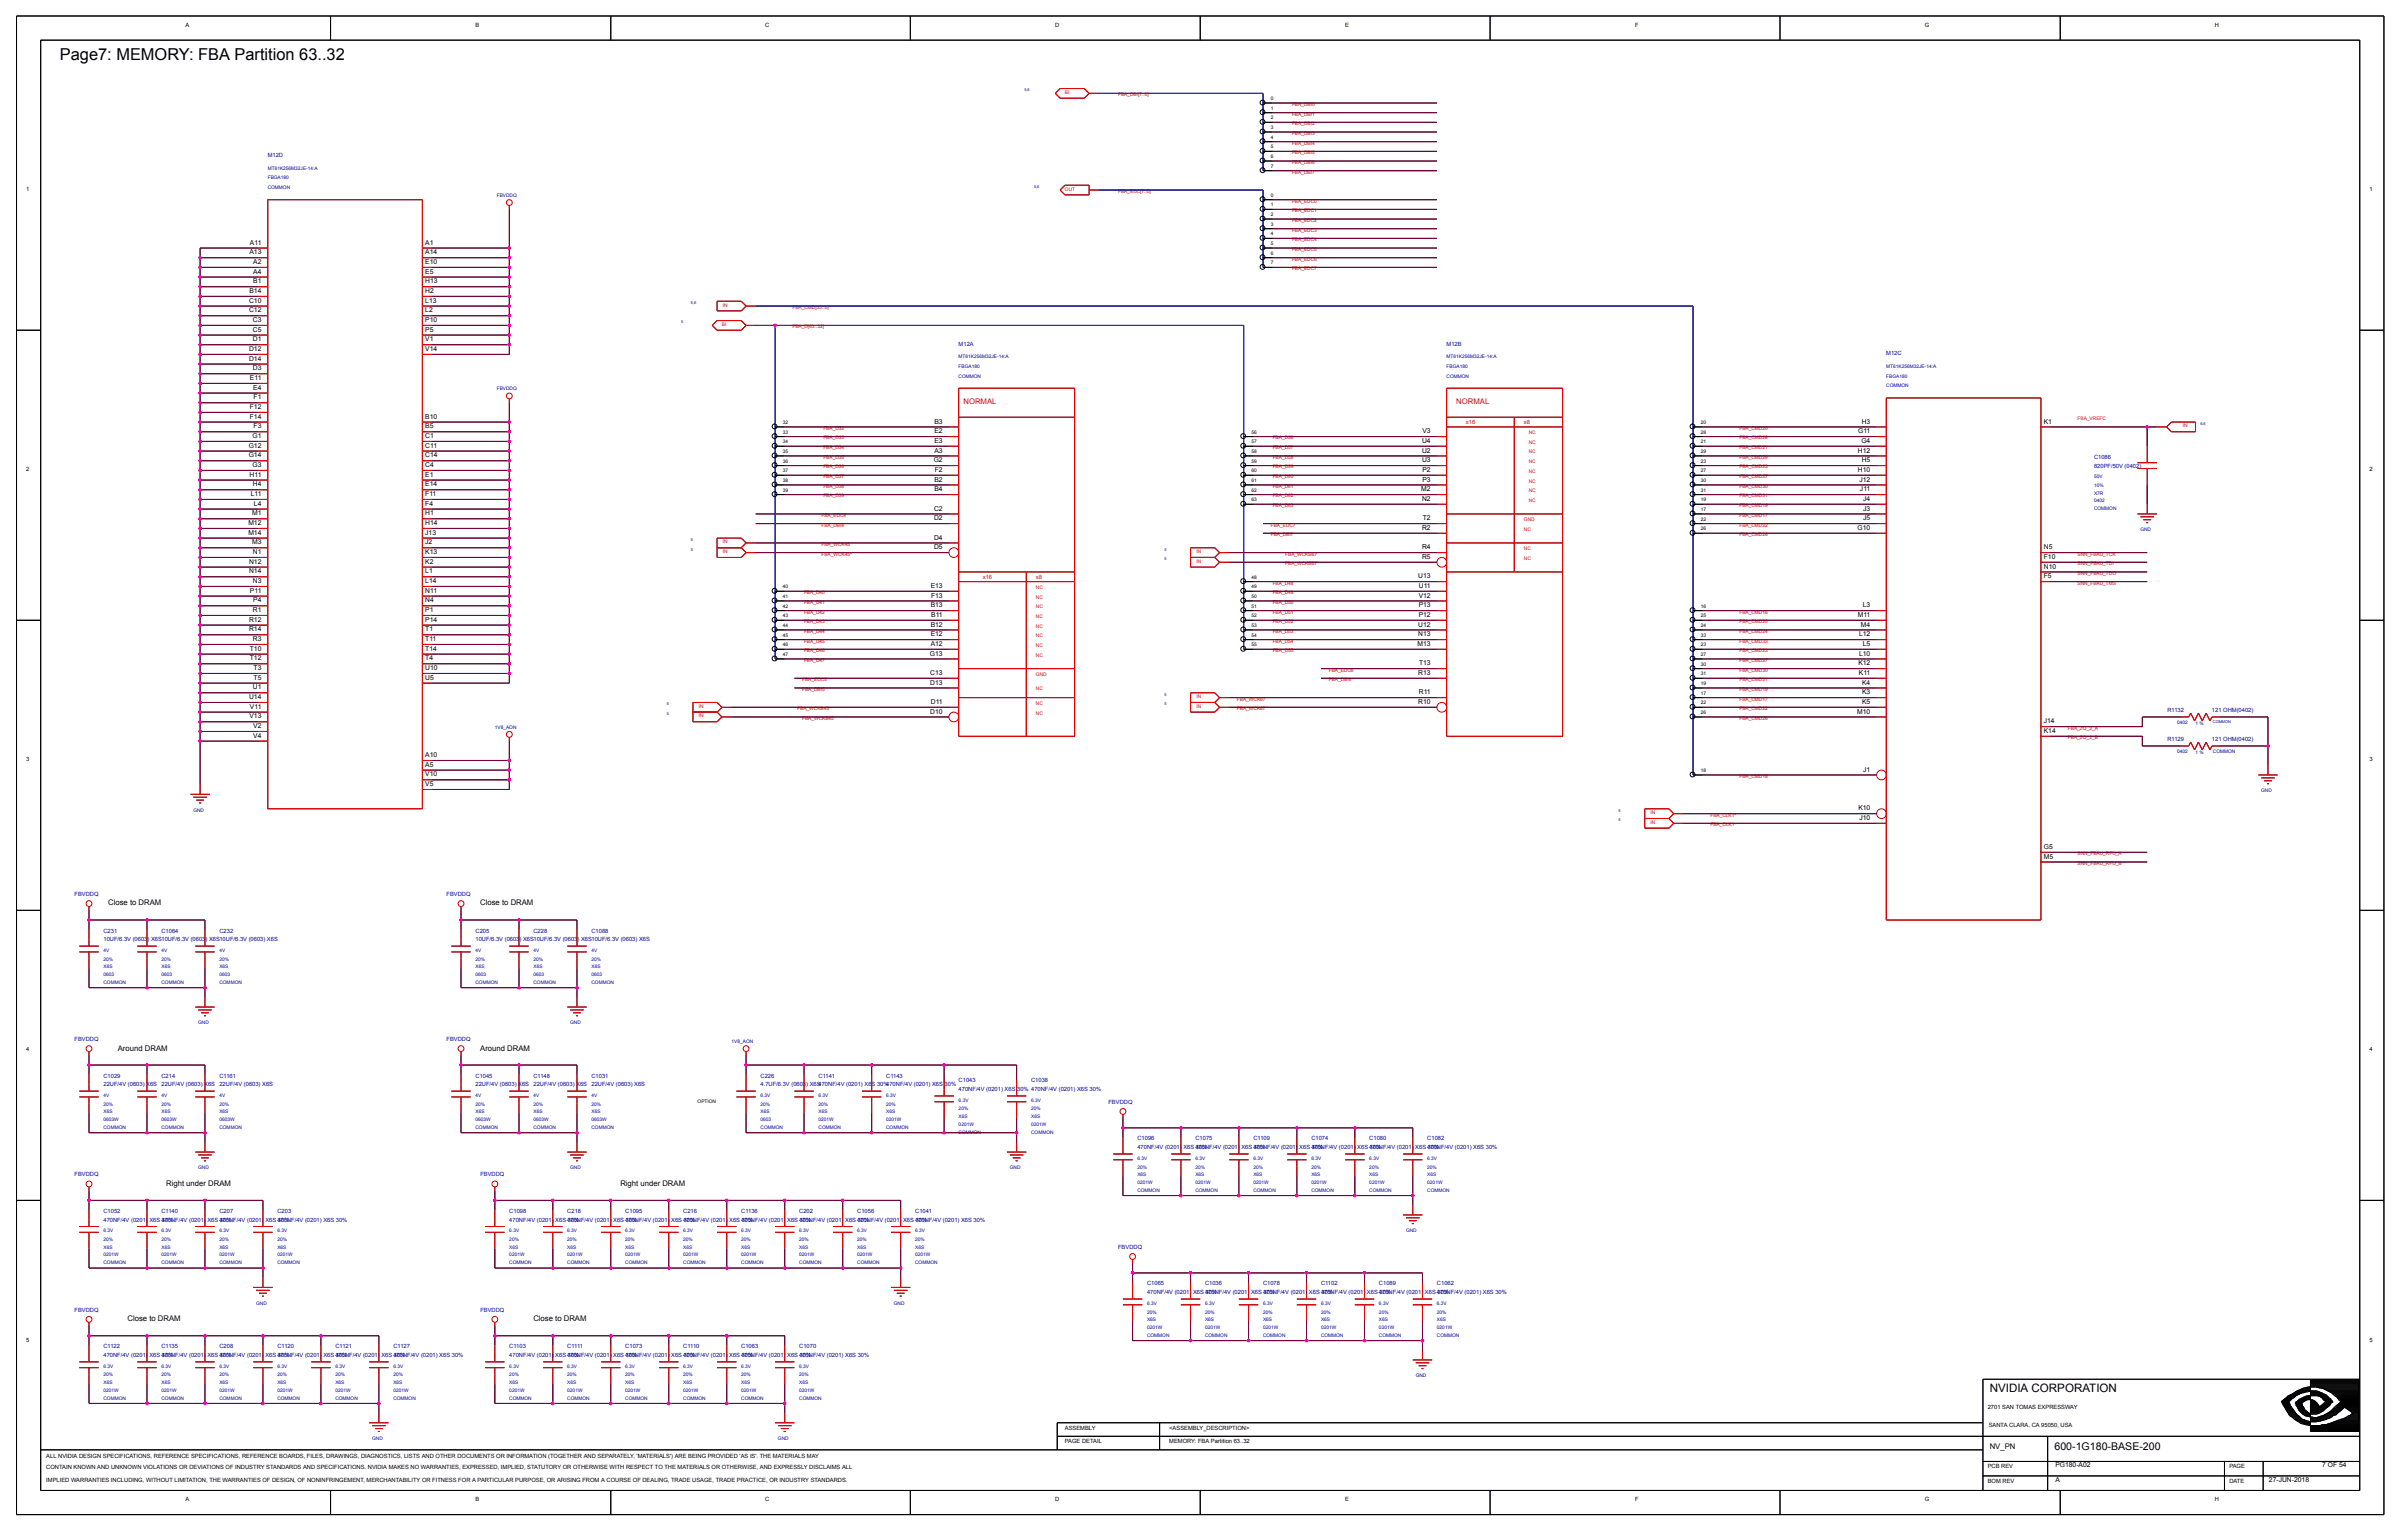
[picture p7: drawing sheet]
<svg xmlns="http://www.w3.org/2000/svg" width="191mm" height="122mm" viewBox="0 0 191 122" stroke-linecap="round" stroke-linejoin="round" font-family="sans-serif">
<defs><g id="words">
<text font-size="1.3" x="4.7" y="4.8">Page7: MEMORY: FBA Partition 63..32</text>
<text font-size=".9" x="157.7" y="110.2">NVIDIA CORPORATION</text>
<text font-size=".8" x="162.8" y="114.8">600-1G180-BASE-200</text>
<g font-size=".6" fill="#f00">
<text x="76.3" y="32">NORMAL</text>
<text x="115.4" y="32">NORMAL</text>
</g>
<g font-size=".6">
<text x="8.6" y="71.7">Close to DRAM</text>
<text x="38.1" y="71.7">Close to DRAM</text>
<text x="9.3" y="83.2">Around DRAM</text>
<text x="38.1" y="83.2">Around DRAM</text>
<text x="13.2" y="93.9">Right under DRAM</text>
<text x="49.2" y="93.9">Right under DRAM</text>
<text x="10.1" y="104.6">Close to DRAM</text>
<text x="42.3" y="104.6">Close to DRAM</text>
<text x="157.7" y="114.7">NV_PN</text>
</g>
<g font-size=".5">
<text x="14.7" y="2.1">A</text>
<text x="37.7" y="2.1">B</text>
<text x="60.6" y="2.1">C</text>
<text x="83.6" y="2.1">D</text>
<text x="106.6" y="2.1">E</text>
<text x="129.5" y="2.1">F</text>
<text x="152.5" y="2.1">G</text>
<text x="175.5" y="2.1">H</text>
<text x="2.1" y="15.1">1</text>
<text x="187.7" y="15.1">1</text>
<text x="19.7" y="24">C10</text>
<text x="19.8" y="23.2">B14</text>
<text x="19.8" y="20.1">A13</text>
<text x="19.8" y="19.4">A11</text>
<text x="20.1" y="22.4">B1</text>
<text x="20.1" y="21.7">A4</text>
<text x="20.1" y="20.9">A2</text>
<text x="33.7" y="24">L13</text>
<text x="33.7" y="23.2">H2</text>
<text x="33.7" y="22.4">H13</text>
<text x="33.7" y="21.7">E5</text>
<text x="33.7" y="20.9">E10</text>
<text x="33.7" y="20.1">A14</text>
<text x="33.7" y="19.4">A1</text>
<text x="19.7" y="28.6">D14</text>
<text x="19.7" y="27.8">D12</text>
<text x="19.7" y="24.7">C12</text>
<text x="20" y="29.3">D3</text>
<text x="20" y="27">D1</text>
<text x="20" y="26.3">C5</text>
<text x="20" y="25.5">C3</text>
<text x="33.7" y="27.8">V14</text>
<text x="33.7" y="27">V1</text>
<text x="33.7" y="26.3">P5</text>
<text x="33.7" y="25.5">P10</text>
<text x="33.7" y="24.7">L2</text>
<text x="19.7" y="35.5">G12</text>
<text x="19.8" y="33.2">F14</text>
<text x="19.8" y="32.4">F12</text>
<text x="19.8" y="30.1">E11</text>
<text x="20" y="34.7">G1</text>
<text x="20.1" y="30.9">E4</text>
<text x="20.1" y="33.9">F3</text>
<text x="20.1" y="31.6">F1</text>
<text x="33.7" y="35.5">C11</text>
<text x="33.7" y="34.7">C1</text>
<text x="33.7" y="33.9">B5</text>
<text x="33.7" y="33.2">B10</text>
<text x="74" y="35.8">A3</text>
<text x="74" y="35.1">E3</text>
<text x="74" y="34.3">E2</text>
<text x="74" y="33.5">B3</text>
<text x="112.7" y="35.8">U2</text>
<text x="112.7" y="35.1">U4</text>
<text x="112.7" y="34.3">V3</text>
<text x="147.2" y="35.8">H12</text>
<text x="147.2" y="34.3">G11</text>
<text x="147.5" y="35.1">G4</text>
<text x="147.5" y="33.5">H3</text>
<text x="161.9" y="33.5">K1</text>
<text x="2.1" y="37.3">2</text>
<text x="19.7" y="41.6">M12</text>
<text x="19.7" y="36.2">G14</text>
<text x="19.8" y="37.7">H11</text>
<text x="19.9" y="39.3">L11</text>
<text x="20" y="40.8">M1</text>
<text x="20" y="37">G3</text>
<text x="20" y="38.5">H4</text>
<text x="20.1" y="40">L4</text>
<text x="33.7" y="41.6">H14</text>
<text x="33.7" y="40.8">H1</text>
<text x="33.7" y="40">F4</text>
<text x="33.7" y="39.3">F11</text>
<text x="33.7" y="38.5">E14</text>
<text x="33.7" y="37.7">E1</text>
<text x="33.7" y="37">C4</text>
<text x="33.7" y="36.2">C14</text>
<text x="74" y="36.6">G2</text>
<text x="74" y="41.2">D2</text>
<text x="74" y="40.4">C2</text>
<text x="74" y="38.9">B4</text>
<text x="74" y="38.1">B2</text>
<text x="74.1" y="37.4">F2</text>
<text x="112.6" y="38.9">M2</text>
<text x="112.7" y="42">R2</text>
<text x="112.7" y="39.7">N2</text>
<text x="112.7" y="36.6">U3</text>
<text x="112.7" y="38.1">P3</text>
<text x="112.7" y="37.4">P2</text>
<text x="112.7" y="41.2">T2</text>
<text x="147.2" y="42">G10</text>
<text x="147.2" y="37.4">H10</text>
<text x="147.3" y="38.1">J12</text>
<text x="147.4" y="38.9">J11</text>
<text x="147.5" y="36.6">H5</text>
<text x="147.6" y="41.2">J5</text>
<text x="147.6" y="40.4">J3</text>
<text x="147.6" y="39.7">J4</text>
<text x="187.7" y="37.3">2</text>
<text x="19.7" y="42.3">M14</text>
<text x="19.7" y="45.4">N14</text>
<text x="19.7" y="44.6">N12</text>
<text x="19.8" y="46.9">P11</text>
<text x="20" y="43.1">M3</text>
<text x="20" y="46.2">N3</text>
<text x="20" y="43.9">N1</text>
<text x="20.1" y="47.7">P4</text>
<text x="33.7" y="47.7">N4</text>
<text x="33.7" y="46.9">N11</text>
<text x="33.7" y="46.2">L14</text>
<text x="33.7" y="45.4">L1</text>
<text x="33.7" y="44.6">K2</text>
<text x="33.7" y="43.9">K13</text>
<text x="33.7" y="43.1">J2</text>
<text x="33.7" y="42.3">J13</text>
<text x="73.7" y="46.6">E13</text>
<text x="73.8" y="47.3">F13</text>
<text x="74" y="43.5">D5</text>
<text x="74" y="42.7">D4</text>
<text x="112.4" y="45.8">U13</text>
<text x="112.4" y="47.3">V12</text>
<text x="112.4" y="46.6">U11</text>
<text x="112.7" y="44.3">R5</text>
<text x="112.7" y="43.5">R4</text>
<text x="161.9" y="45.8">F5</text>
<text x="161.9" y="45">N10</text>
<text x="161.9" y="44.3">F10</text>
<text x="161.9" y="43.5">N5</text>
<text x="19.7" y="50">R14</text>
<text x="19.7" y="49.2">R12</text>
<text x="19.8" y="52.3">T12</text>
<text x="19.8" y="51.5">T10</text>
<text x="20" y="50.8">R3</text>
<text x="20" y="48.5">R1</text>
<text x="20.1" y="53.8">T5</text>
<text x="20.1" y="53.1">T3</text>
<text x="33.7" y="53.8">U5</text>
<text x="33.7" y="53.1">U10</text>
<text x="33.7" y="52.3">T4</text>
<text x="33.7" y="51.5">T14</text>
<text x="33.7" y="50.8">T11</text>
<text x="33.7" y="50">T1</text>
<text x="33.7" y="49.2">P14</text>
<text x="33.7" y="48.5">P1</text>
<text x="73.7" y="51.9">G13</text>
<text x="73.7" y="53.4">C13</text>
<text x="73.7" y="51.1">A12</text>
<text x="73.7" y="50.4">E12</text>
<text x="73.7" y="49.6">B12</text>
<text x="73.7" y="48.1">B13</text>
<text x="73.8" y="48.9">B11</text>
<text x="112.3" y="51.1">M13</text>
<text x="112.4" y="50.4">N13</text>
<text x="112.4" y="49.6">U12</text>
<text x="112.4" y="53.4">R13</text>
<text x="112.4" y="48.9">P12</text>
<text x="112.4" y="48.1">P13</text>
<text x="112.4" y="52.7">T13</text>
<text x="147.2" y="48.8">M11</text>
<text x="147.2" y="52.7">K12</text>
<text x="147.3" y="53.4">K11</text>
<text x="147.3" y="51.9">L10</text>
<text x="147.3" y="50.4">L12</text>
<text x="147.5" y="49.6">M4</text>
<text x="147.6" y="51.1">L5</text>
<text x="147.6" y="48.1">L3</text>
<text x="19.7" y="55.4">U14</text>
<text x="19.8" y="56.9">V13</text>
<text x="19.8" y="56.1">V11</text>
<text x="20" y="54.6">U1</text>
<text x="20.1" y="58.4">V4</text>
<text x="20.1" y="57.7">V2</text>
<text x="33.7" y="60">A10</text>
<text x="73.7" y="56.5">D10</text>
<text x="73.7" y="54.2">D13</text>
<text x="73.8" y="55.7">D11</text>
<text x="112.4" y="55.7">R10</text>
<text x="112.4" y="55">R11</text>
<text x="147.2" y="56.5">M10</text>
<text x="147.5" y="55.7">K5</text>
<text x="147.5" y="55">K3</text>
<text x="147.5" y="54.2">K4</text>
<text x="161.9" y="58">K14</text>
<text x="161.9" y="57.3">J14</text>
<text x="2.1" y="60.3">3</text>
<text x="33.7" y="62.2">V5</text>
<text x="33.7" y="61.5">V10</text>
<text x="33.7" y="60.7">A5</text>
<text x="147.2" y="64.2">K10</text>
<text x="147.3" y="64.9">J10</text>
<text x="147.6" y="61.1">J1</text>
<text x="187.7" y="60.3">3</text>
<text x="161.9" y="68">M5</text>
<text x="161.9" y="67.2">G5</text>
<text x="2.1" y="83.3">4</text>
<text x="187.7" y="83.3">4</text>
<text x="2.1" y="106.2">5</text>
<text x="187.7" y="106.2">5</text>
<text x="84.4" y="113.2">ASSEMBLY</text>
<text x="92.6" y="113.2">&lt;ASSEMBLY_DESCRIPTION&gt;</text>
<text x="157.5" y="111.6">2701 SAN TOMAS EXPRESSWAY</text>
<text x="157.6" y="113">SANTA CLARA, CA 95050, USA</text>
<text x="3.7" y="116.3">CONTAIN KNOWN AND UNKNOWN VIOLATIONS OR DEVIATIONS OF INDUSTRY STANDARDS AND SPECIFICATIONS. NVIDIA MAKES NO WARRANTIES, EXPRESSED, IMPLIED, STATUTORY OR OTHERWISE WITH RESPECT TO THE MATERIALS OR OTHERWISE, AND EXPRESSLY DISCLAIMS ALL</text>
<text x="3.7" y="115.4">ALL NVIDIA DESIGN SPECIFICATIONS, REFERENCE SPECIFICATIONS, REFERENCE BOARDS, FILES, DRAWINGS, DIAGNOSTICS, LISTS AND OTHER DOCUMENTS OR INFORMATION (TOGETHER AND SEPARATELY, 'MATERIALS') ARE BEING PROVIDED 'AS IS'. THE MATERIALS MAY</text>
<text x="3.7" y="117.3">IMPLIED WARRANTIES INCLUDING, WITHOUT LIMITATION, THE WARRANTIES OF DESIGN, OF NONINFRINGEMENT, MERCHANTABILITY OR FITNESS FOR A PARTICULAR PURPOSE, OR ARISING FROM A COURSE OF DEALING, TRADE USAGE, TRADE PRACTICE, OR INDUSTRY STANDARDS.</text>
<text x="14.7" y="118.9">A</text>
<text x="37.7" y="118.9">B</text>
<text x="60.6" y="118.9">C</text>
<text x="83.6" y="118.9">D</text>
<text x="84.4" y="114.3">PAGE DETAIL</text>
<text x="92.6" y="114.3">MEMORY: FBA Partition 63..32</text>
<text x="106.6" y="118.9">E</text>
<text x="129.5" y="118.9">F</text>
<text x="152.5" y="118.9">G</text>
<text x="157.5" y="117.4">BOM REV</text>
<text x="157.5" y="116.3">PCB REV</text>
<text x="162.9" y="117.3">A</text>
<text x="162.9" y="116.2">PG180-A02</text>
<text x="175.5" y="118.9">H</text>
<text x="176.6" y="116.3">PAGE</text>
<text x="176.6" y="117.4">DATE</text>
<text x="179.8" y="117.3">27-JUN-2018</text>
<text x="184" y="116.2">7 OF 54</text>
</g>
<g font-size=".5" fill="#0000a0">
<text x="21.2" y="12.4">M12D</text>
<text x="76" y="27.4">M12A</text>
<text x="114.6" y="27.4">M12B</text>
<text x="149.5" y="28.1">M12C</text>
<text x="165.9" y="36.3">C1086</text>
<text x="165.9" y="37">820PF/50V (0402)</text>
<text x="171.7" y="58.7">R1129</text>
<text x="171.7" y="56.4">R1132</text>
<text x="175.3" y="56.4">121 OHM(0402)</text>
<text x="175.3" y="58.7">121 OHM(0402)</text>
<text x="5.9" y="70.9">FBVDDQ</text>
<text x="35.4" y="70.9">FBVDDQ</text>
<text x="8.2" y="73.8">C231</text>
<text x="8.2" y="74.5">10UF/6.3V (0603) X6S10UF/6.3V (0603) X6S10UF/6.3V (0603) X6S</text>
<text x="12.8" y="73.8">C1064</text>
<text x="17.4" y="73.8">C232</text>
<text x="37.7" y="73.8">C205</text>
<text x="37.7" y="74.5">10UF/6.3V (0603) X6S10UF/6.3V (0603) X6S10UF/6.3V (0603) X6S</text>
<text x="42.3" y="73.8">C228</text>
<text x="46.9" y="73.8">C1088</text>
<text x="5.9" y="82.4">FBVDDQ</text>
<text x="35.4" y="82.4">FBVDDQ</text>
<text x="8.2" y="85.3">C1029</text>
<text x="8.2" y="86">22UF/4V (0603) X6S</text>
<text x="12.8" y="85.3">C214</text>
<text x="12.8" y="86">22UF/4V (0603) X6S</text>
<text x="17.4" y="85.3">C1161</text>
<text x="17.4" y="86">22UF/4V (0603) X6S</text>
<text x="37.7" y="85.3">C1045</text>
<text x="37.7" y="86">22UF/4V (0603) X6S</text>
<text x="42.3" y="85.3">C1148</text>
<text x="42.3" y="86">22UF/4V (0603) X6S</text>
<text x="46.9" y="85.3">C1031</text>
<text x="46.9" y="86">22UF/4V (0603) X6S</text>
<text x="60.3" y="85.3">C226</text>
<text x="60.3" y="86">4.7UF/6.3V (0603) X6S470NF/4V (0201) X6S 30%470NF/4V (0201) X6S 30%</text>
<text x="64.9" y="85.3">C1141</text>
<text x="70.2" y="85.3">C1143</text>
<text x="76" y="85.7">C1043</text>
<text x="76" y="86.4">470NF/4V (0201) X6S 30% 470NF/4V (0201) X6S 30%</text>
<text x="81.7" y="85.7">C1038</text>
<text x="87.8" y="87.4">FBVDDQ</text>
<text x="5.9" y="93.1">FBVDDQ</text>
<text x="38.1" y="93.1">FBVDDQ</text>
<text x="90.1" y="90.3">C1096</text>
<text x="90.1" y="91">470NF/4V (0201) X6S 30%</text>
<text x="94.7" y="90.3">C1075</text>
<text x="94.7" y="91">470NF/4V (0201) X6S 30%</text>
<text x="99.3" y="90.3">C1109</text>
<text x="99.3" y="91">470NF/4V (0201) X6S 30%</text>
<text x="103.9" y="90.3">C1074</text>
<text x="103.9" y="91">470NF/4V (0201) X6S 30%</text>
<text x="108.5" y="90.3">C1080</text>
<text x="108.5" y="91">470NF/4V (0201) X6S 30%</text>
<text x="113.1" y="90.3">C1082</text>
<text x="113.1" y="91">470NF/4V (0201) X6S 30%</text>
<text x="8.2" y="96.1">C1052</text>
<text x="8.2" y="96.7">470NF/4V (0201) X6S 30%</text>
<text x="12.8" y="96.1">C1140</text>
<text x="12.8" y="96.7">470NF/4V (0201) X6S 30%</text>
<text x="17.4" y="96.1">C207</text>
<text x="17.4" y="96.7">470NF/4V (0201) X6S 30%</text>
<text x="22" y="96.1">C203</text>
<text x="22" y="96.7">470NF/4V (0201) X6S 30%</text>
<text x="40.4" y="96.1">C1098</text>
<text x="40.4" y="96.7">470NF/4V (0201) X6S 30%</text>
<text x="44.9" y="96.1">C218</text>
<text x="44.9" y="96.7">470NF/4V (0201) X6S 30%</text>
<text x="49.5" y="96.1">C1095</text>
<text x="49.5" y="96.7">470NF/4V (0201) X6S 30%</text>
<text x="54.1" y="96.1">C216</text>
<text x="54.1" y="96.7">470NF/4V (0201) X6S 30%</text>
<text x="58.7" y="96.1">C1136</text>
<text x="58.7" y="96.7">470NF/4V (0201) X6S 30%</text>
<text x="63.3" y="96.1">C202</text>
<text x="63.3" y="96.7">470NF/4V (0201) X6S 30%</text>
<text x="67.9" y="96.1">C1056</text>
<text x="67.9" y="96.7">470NF/4V (0201) X6S 30%</text>
<text x="72.5" y="96.1">C1041</text>
<text x="72.5" y="96.7">470NF/4V (0201) X6S 30%</text>
<text x="88.6" y="98.9">FBVDDQ</text>
<text x="90.9" y="101.8">C1065</text>
<text x="95.5" y="101.8">C1036</text>
<text x="100.1" y="101.8">C1078</text>
<text x="104.7" y="101.8">C1102</text>
<text x="109.3" y="101.8">C1089</text>
<text x="113.9" y="101.8">C1062</text>
<text x="5.9" y="103.9">FBVDDQ</text>
<text x="8.2" y="106.8">C1122</text>
<text x="8.2" y="107.5">470NF/4V (0201) X6S 30%</text>
<text x="12.8" y="106.8">C1135</text>
<text x="12.8" y="107.5">470NF/4V (0201) X6S 30%</text>
<text x="17.4" y="106.8">C208</text>
<text x="17.4" y="107.5">470NF/4V (0201) X6S 30%</text>
<text x="22" y="106.8">C1120</text>
<text x="22" y="107.5">470NF/4V (0201) X6S 30%</text>
<text x="26.6" y="106.8">C1121</text>
<text x="26.6" y="107.5">470NF/4V (0201) X6S 30%</text>
<text x="31.2" y="106.8">C1127</text>
<text x="31.2" y="107.5">470NF/4V (0201) X6S 30%</text>
<text x="38.1" y="103.9">FBVDDQ</text>
<text x="40.4" y="106.8">C1103</text>
<text x="40.4" y="107.5">470NF/4V (0201) X6S 30%</text>
<text x="44.9" y="106.8">C1111</text>
<text x="44.9" y="107.5">470NF/4V (0201) X6S 30%</text>
<text x="49.5" y="106.8">C1073</text>
<text x="49.5" y="107.5">470NF/4V (0201) X6S 30%</text>
<text x="54.1" y="106.8">C1110</text>
<text x="54.1" y="107.5">470NF/4V (0201) X6S 30%</text>
<text x="58.7" y="106.8">C1063</text>
<text x="58.7" y="107.5">470NF/4V (0201) X6S 30%</text>
<text x="63.3" y="106.8">C1070</text>
<text x="63.3" y="107.5">470NF/4V (0201) X6S 30%</text>
<text x="90.9" y="102.5">470NF/4V (0201) X6S 30%</text>
<text x="95.5" y="102.5">470NF/4V (0201) X6S 30%</text>
<text x="100.1" y="102.5">470NF/4V (0201) X6S 30%</text>
<text x="104.7" y="102.5">470NF/4V (0201) X6S 30%</text>
<text x="109.3" y="102.5">470NF/4V (0201) X6S 30%</text>
<text x="113.9" y="102.5">470NF/4V (0201) X6S 30%</text>
</g>
<g font-size=".5" fill="#f00">
<text x="116.2" y="33.6">x16</text>
<text x="120.7" y="33.6">x8</text>
<text x="77.9" y="45.8">x16</text>
<text x="82.1" y="45.8">x8</text>
</g>
<g font-size=".4" fill="#f00">
<text x="84.4" y="7.4">BI</text>
<text x="88.6" y="7.6">FBA_DBI[7..0]</text>
<text x="102.4" y="8.4">FBA_DBI0</text>
<text x="102.4" y="9.2">FBA_DBI1</text>
<text x="102.4" y="9.9">FBA_DBI2</text>
<text x="102.4" y="10.7">FBA_DBI3</text>
<text x="102.4" y="11.4">FBA_DBI4</text>
<text x="84.4" y="15.1">OUT</text>
<text x="88.6" y="15.3">FBA_EDC[7..0]</text>
<text x="102.4" y="12.2">FBA_DBI5</text>
<text x="102.4" y="13">FBA_DBI6</text>
<text x="102.4" y="13.7">FBA_DBI7</text>
<text x="102.4" y="16">FBA_EDC0</text>
<text x="102.4" y="16.8">FBA_EDC1</text>
<text x="102.4" y="17.6">FBA_EDC2</text>
<text x="102.4" y="18.3">FBA_EDC3</text>
<text x="102.4" y="19.1">FBA_EDC4</text>
<text x="102.4" y="19.9">FBA_EDC5</text>
<text x="102.4" y="20.6">FBA_EDC6</text>
<text x="102.4" y="21.4">FBA_EDC7</text>
<text x="57.2" y="25.8">BI</text>
<text x="57.3" y="24.3">IN</text>
<text x="62.8" y="24.5">FBA_CMD[33..0]</text>
<text x="62.8" y="26">FBA_D[63..32]</text>
<text x="65.2" y="34">FBA_D32</text>
<text x="65.2" y="34.8">FBA_D33</text>
<text x="65.2" y="35.6">FBA_D34</text>
<text x="100.8" y="34.8">FBA_D56</text>
<text x="100.8" y="35.6">FBA_D57</text>
<text x="121.1" y="35.9">NC</text>
<text x="121.1" y="35.1">NC</text>
<text x="121.1" y="34.4">NC</text>
<text x="137.8" y="34">FBA_CMD20</text>
<text x="137.8" y="35.6">FBA_CMD21</text>
<text x="137.8" y="34.8">FBA_CMD28</text>
<text x="164.6" y="33.3">FBA_VREFC</text>
<text x="173" y="33.8">IN</text>
<text x="65.1" y="41.7">FBA_DBI4</text>
<text x="65.1" y="40.9">FBA_EDC4</text>
<text x="65.2" y="36.3">FBA_D35</text>
<text x="65.2" y="37.1">FBA_D36</text>
<text x="65.2" y="37.9">FBA_D37</text>
<text x="65.2" y="38.6">FBA_D38</text>
<text x="65.2" y="39.4">FBA_D39</text>
<text x="100.7" y="41.7">FBA_EDC7</text>
<text x="100.8" y="36.3">FBA_D58</text>
<text x="100.8" y="37.1">FBA_D59</text>
<text x="100.8" y="37.9">FBA_D60</text>
<text x="100.8" y="38.6">FBA_D61</text>
<text x="100.8" y="39.4">FBA_D62</text>
<text x="100.8" y="40.2">FBA_D63</text>
<text x="120.7" y="41.3">GND</text>
<text x="121.1" y="37.4">NC</text>
<text x="121.1" y="39.7">NC</text>
<text x="121.1" y="38.2">NC</text>
<text x="121.1" y="39">NC</text>
<text x="121.1" y="36.7">NC</text>
<text x="137.8" y="40.9">FBA_CMD17</text>
<text x="137.8" y="40.2">FBA_CMD19</text>
<text x="137.8" y="41.7">FBA_CMD22</text>
<text x="137.8" y="37.1">FBA_CMD23</text>
<text x="137.8" y="37.9">FBA_CMD27</text>
<text x="137.8" y="36.3">FBA_CMD29</text>
<text x="137.8" y="38.6">FBA_CMD30</text>
<text x="137.8" y="39.4">FBA_CMD31</text>
<text x="57.3" y="43.8">IN</text>
<text x="57.3" y="43">IN</text>
<text x="63.7" y="47.1">FBA_D40</text>
<text x="63.7" y="47.8">FBA_D41</text>
<text x="65.1" y="43.2">FBA_WCK45</text>
<text x="65.1" y="44">FBA_WCK45*</text>
<text x="82.1" y="47.4">NC</text>
<text x="82.1" y="46.6">NC</text>
<text x="94.8" y="44.6">IN</text>
<text x="94.8" y="43.8">IN</text>
<text x="100.7" y="42.5">FBA_DBI7</text>
<text x="100.8" y="46.3">FBA_D48</text>
<text x="100.8" y="47.1">FBA_D49</text>
<text x="100.8" y="47.8">FBA_D50</text>
<text x="101.8" y="44">FBA_WCKB67</text>
<text x="101.8" y="44.8">FBA_WCKB67*</text>
<text x="120.7" y="44.3">NC</text>
<text x="120.7" y="43.6">NC</text>
<text x="120.7" y="42">NC</text>
<text x="137.8" y="42.5">FBA_CMD26</text>
<text x="164.6" y="44">SNN_FBAU_TCK</text>
<text x="164.6" y="44.8">SNN_FBAU_TDI</text>
<text x="164.6" y="45.5">SNN_FBAU_TDO</text>
<text x="164.6" y="46.3">SNN_FBAU_TMS</text>
<text x="63.6" y="53.9">FBA_EDC5</text>
<text x="63.7" y="48.6">FBA_D42</text>
<text x="63.7" y="49.3">FBA_D43</text>
<text x="63.7" y="50.1">FBA_D44</text>
<text x="63.7" y="50.9">FBA_D45</text>
<text x="63.7" y="51.6">FBA_D46</text>
<text x="63.7" y="52.4">FBA_D47</text>
<text x="82.1" y="48.2">NC</text>
<text x="82.1" y="50.5">NC</text>
<text x="82.1" y="49.7">NC</text>
<text x="82.1" y="51.2">NC</text>
<text x="82.1" y="52">NC</text>
<text x="82.1" y="48.9">NC</text>
<text x="82.1" y="53.5">GND</text>
<text x="100.8" y="48.6">FBA_D51</text>
<text x="100.8" y="49.3">FBA_D52</text>
<text x="100.8" y="50.1">FBA_D53</text>
<text x="100.8" y="50.9">FBA_D54</text>
<text x="100.8" y="51.6">FBA_D55</text>
<text x="105.3" y="53.9">FBA_DBI6</text>
<text x="105.3" y="53.2">FBA_EDC6</text>
<text x="137.8" y="48.6">FBA_CMD16</text>
<text x="137.8" y="51.6">FBA_CMD23</text>
<text x="137.8" y="50.1">FBA_CMD24</text>
<text x="137.8" y="49.3">FBA_CMD25</text>
<text x="137.8" y="52.4">FBA_CMD27</text>
<text x="137.8" y="53.2">FBA_CMD30</text>
<text x="137.8" y="53.9">FBA_CMD31</text>
<text x="137.8" y="50.9">FBA_CMD33</text>
<text x="55.4" y="56.8">IN</text>
<text x="55.4" y="56">IN</text>
<text x="63.2" y="56.2">FBA_WCKB45</text>
<text x="63.6" y="54.7">FBA_DBI5</text>
<text x="63.6" y="57">FBA_WCKB45*</text>
<text x="82.1" y="54.7">NC</text>
<text x="82.1" y="55.8">NC</text>
<text x="82.1" y="56.6">NC</text>
<text x="94.8" y="56">IN</text>
<text x="94.8" y="55.3">IN</text>
<text x="98" y="55.5">FBA_WCK67</text>
<text x="98" y="56.2">FBA_WCK67*</text>
<text x="137.8" y="55.5">FBA_CMD17</text>
<text x="137.8" y="54.7">FBA_CMD19</text>
<text x="137.8" y="56.2">FBA_CMD22</text>
<text x="137.8" y="57">FBA_CMD26</text>
<text x="163.9" y="57.8">FBA_ZQ_2_A</text>
<text x="163.9" y="58.5">FBA_ZQ_2_B</text>
<text x="130.8" y="65.2">IN</text>
<text x="130.8" y="64.5">IN</text>
<text x="135.5" y="65.4">FBA_CLK1</text>
<text x="135.5" y="64.7">FBA_CLK1*</text>
<text x="137.8" y="61.6">FBA_CMD18</text>
<text x="164.6" y="67.7">SNN_FBAU_RFU_A</text>
<text x="164.6" y="68.5">SNN_FBAU_RFU_B</text>
</g>
<g font-size=".4">
<text x="100.7" y="11.7">5</text>
<text x="100.7" y="11">4</text>
<text x="100.7" y="10.2">3</text>
<text x="100.7" y="9.5">2</text>
<text x="100.7" y="8.7">1</text>
<text x="100.7" y="7.9">0</text>
<text x="100.7" y="17.9">3</text>
<text x="100.7" y="17.1">2</text>
<text x="100.7" y="16.3">1</text>
<text x="100.7" y="15.6">0</text>
<text x="100.7" y="13.3">7</text>
<text x="100.7" y="12.5">6</text>
<text x="100.7" y="20.9">7</text>
<text x="100.7" y="20.2">6</text>
<text x="100.7" y="19.4">5</text>
<text x="100.7" y="18.6">4</text>
<text x="62" y="35.9">35</text>
<text x="62" y="35.1">34</text>
<text x="62" y="34.3">33</text>
<text x="62" y="33.6">32</text>
<text x="99.2" y="35.9">58</text>
<text x="99.2" y="35.1">57</text>
<text x="99.2" y="34.3">56</text>
<text x="134.8" y="35.9">29</text>
<text x="134.8" y="35.1">21</text>
<text x="134.8" y="34.3">28</text>
<text x="134.8" y="33.6">20</text>
<text x="62" y="38.9">39</text>
<text x="62" y="38.2">38</text>
<text x="62" y="37.4">37</text>
<text x="62" y="36.6">36</text>
<text x="99.2" y="39.7">63</text>
<text x="99.2" y="38.9">62</text>
<text x="99.2" y="38.2">61</text>
<text x="99.2" y="37.4">60</text>
<text x="99.2" y="36.6">59</text>
<text x="134.8" y="42">26</text>
<text x="134.8" y="41.2">22</text>
<text x="134.8" y="40.5">17</text>
<text x="134.8" y="39.7">19</text>
<text x="134.8" y="38.9">31</text>
<text x="134.8" y="38.2">30</text>
<text x="134.8" y="37.4">27</text>
<text x="134.8" y="36.6">23</text>
<text x="62" y="47.4">41</text>
<text x="62" y="46.6">40</text>
<text x="99.2" y="47.4">50</text>
<text x="99.2" y="46.6">49</text>
<text x="99.2" y="45.8">48</text>
<text x="62" y="51.9">47</text>
<text x="62" y="51.2">46</text>
<text x="62" y="50.4">45</text>
<text x="62" y="49.6">44</text>
<text x="62" y="48.9">43</text>
<text x="62" y="48.1">42</text>
<text x="99.2" y="51.2">55</text>
<text x="99.2" y="50.4">54</text>
<text x="99.2" y="49.6">53</text>
<text x="99.2" y="48.9">52</text>
<text x="99.2" y="48.1">51</text>
<text x="134.8" y="53.5">31</text>
<text x="134.8" y="52.7">30</text>
<text x="134.8" y="51.9">27</text>
<text x="134.8" y="51.2">23</text>
<text x="134.8" y="50.4">33</text>
<text x="134.8" y="49.6">24</text>
<text x="134.8" y="48.9">25</text>
<text x="134.8" y="48.1">16</text>
<text x="134.8" y="56.5">26</text>
<text x="134.8" y="55.8">22</text>
<text x="134.8" y="55">17</text>
<text x="134.8" y="54.2">19</text>
<text x="134.8" y="61.1">18</text>
<text x="55.3" y="87.3">OPTION</text>
</g>
<g font-size=".4" fill="#0000a0">
<text x="21.2" y="14.2">FBGA180</text>
<text x="21.2" y="15">COMMON</text>
<text x="21.2" y="13.4">MT61K256M32JE-14:A</text>
<text x="39.4" y="15.6">FBVDDQ</text>
<text x="76" y="29.1">FBGA180</text>
<text x="76" y="29.9">COMMON</text>
<text x="76" y="28.4">MT61K256M32JE-14:A</text>
<text x="114.6" y="29.1">FBGA180</text>
<text x="114.6" y="28.4">MT61K256M32JE-14:A</text>
<text x="114.6" y="29.9">COMMON</text>
<text x="149.5" y="29.1">MT61K256M32JE-14:A</text>
<text x="149.5" y="29.9">FBGA180</text>
<text x="39.4" y="30.9">FBVDDQ</text>
<text x="149.5" y="30.7">COMMON</text>
<text x="165.9" y="39.2">X7R</text>
<text x="165.9" y="39.8">0402</text>
<text x="165.9" y="40.4">COMMON</text>
<text x="165.9" y="38.6">10%</text>
<text x="165.9" y="37.9">50V</text>
<text x="169.6" y="42.1">GND</text>
<text x="39.2" y="57.7">1V8_AON</text>
<text x="172.5" y="59.6">0402</text>
<text x="172.5" y="57.3">0402</text>
<text x="174" y="59.7">1 %</text>
<text x="174" y="57.4">1 %</text>
<text x="175.3" y="59.6">COMMON</text>
<text x="15.3" y="64.3">GND</text>
<text x="179.2" y="62.7">GND</text>
<text x="8.2" y="77.3">0603</text>
<text x="8.2" y="77.9">COMMON</text>
<text x="8.2" y="76.7">X6S</text>
<text x="8.2" y="75.4">4V</text>
<text x="8.2" y="76.1">20%</text>
<text x="12.8" y="77.9">COMMON</text>
<text x="12.8" y="77.3">0603</text>
<text x="12.8" y="76.1">20%</text>
<text x="12.8" y="75.4">4V</text>
<text x="12.8" y="76.7">X6S</text>
<text x="17.4" y="76.7">X6S</text>
<text x="17.4" y="77.3">0603</text>
<text x="17.4" y="77.9">COMMON</text>
<text x="17.4" y="76.1">20%</text>
<text x="17.4" y="75.4">4V</text>
<text x="37.7" y="76.7">X6S</text>
<text x="37.7" y="77.3">0603</text>
<text x="37.7" y="75.4">4V</text>
<text x="37.7" y="77.9">COMMON</text>
<text x="37.7" y="76.1">20%</text>
<text x="42.3" y="77.3">0603</text>
<text x="42.3" y="75.4">4V</text>
<text x="42.3" y="77.9">COMMON</text>
<text x="42.3" y="76.7">X6S</text>
<text x="42.3" y="76.1">20%</text>
<text x="46.9" y="75.4">4V</text>
<text x="46.9" y="76.1">20%</text>
<text x="46.9" y="76.7">X6S</text>
<text x="46.9" y="77.3">0603</text>
<text x="46.9" y="77.9">COMMON</text>
<text x="15.7" y="81.1">GND</text>
<text x="45.2" y="81.1">GND</text>
<text x="58" y="82.6">1V8_AON</text>
<text x="8.2" y="87.6">20%</text>
<text x="8.2" y="88.2">X6S</text>
<text x="8.2" y="88.8">0603W</text>
<text x="8.2" y="89.4">COMMON</text>
<text x="8.2" y="86.9">4V</text>
<text x="12.8" y="88.8">0603W</text>
<text x="12.8" y="89.4">COMMON</text>
<text x="12.8" y="87.6">20%</text>
<text x="12.8" y="86.9">4V</text>
<text x="12.8" y="88.2">X6S</text>
<text x="17.4" y="86.9">4V</text>
<text x="17.4" y="87.6">20%</text>
<text x="17.4" y="89.4">COMMON</text>
<text x="17.4" y="88.2">X6S</text>
<text x="17.4" y="88.8">0603W</text>
<text x="37.7" y="88.8">0603W</text>
<text x="37.7" y="86.9">4V</text>
<text x="37.7" y="87.6">20%</text>
<text x="37.7" y="89.4">COMMON</text>
<text x="37.7" y="88.2">X6S</text>
<text x="42.3" y="88.2">X6S</text>
<text x="42.3" y="89.4">COMMON</text>
<text x="42.3" y="88.8">0603W</text>
<text x="42.3" y="86.9">4V</text>
<text x="42.3" y="87.6">20%</text>
<text x="46.9" y="88.2">X6S</text>
<text x="46.9" y="88.8">0603W</text>
<text x="46.9" y="89.4">COMMON</text>
<text x="46.9" y="87.6">20%</text>
<text x="46.9" y="86.9">4V</text>
<text x="60.3" y="86.9">6.3V</text>
<text x="60.3" y="89.4">COMMON</text>
<text x="60.3" y="88.8">0603</text>
<text x="60.3" y="88.2">X6S</text>
<text x="60.3" y="87.6">20%</text>
<text x="64.9" y="88.8">0201W</text>
<text x="64.9" y="87.6">20%</text>
<text x="64.9" y="86.9">6.3V</text>
<text x="64.9" y="88.2">X6S</text>
<text x="64.9" y="89.4">COMMON</text>
<text x="70.2" y="88.8">0201W</text>
<text x="70.2" y="87.6">20%</text>
<text x="70.2" y="86.9">6.3V</text>
<text x="70.2" y="88.2">X6S</text>
<text x="70.2" y="89.4">COMMON</text>
<text x="76" y="89.2">0201W</text>
<text x="76" y="89.8">COMMON</text>
<text x="76" y="87.9">20%</text>
<text x="76" y="87.2">6.3V</text>
<text x="76" y="88.5">X6S</text>
<text x="81.7" y="87.2">6.3V</text>
<text x="81.7" y="87.9">20%</text>
<text x="81.7" y="88.5">X6S</text>
<text x="81.7" y="89.2">0201W</text>
<text x="81.7" y="89.8">COMMON</text>
<text x="15.7" y="92.6">GND</text>
<text x="45.2" y="92.6">GND</text>
<text x="80" y="92.6">GND</text>
<text x="90.1" y="93.8">0201W</text>
<text x="90.1" y="92.5">20%</text>
<text x="90.1" y="91.8">6.3V</text>
<text x="90.1" y="93.1">X6S</text>
<text x="90.1" y="94.4">COMMON</text>
<text x="94.7" y="93.8">0201W</text>
<text x="94.7" y="92.5">20%</text>
<text x="94.7" y="91.8">6.3V</text>
<text x="94.7" y="93.1">X6S</text>
<text x="94.7" y="94.4">COMMON</text>
<text x="99.3" y="93.8">0201W</text>
<text x="99.3" y="92.5">20%</text>
<text x="99.3" y="91.8">6.3V</text>
<text x="99.3" y="93.1">X6S</text>
<text x="99.3" y="94.4">COMMON</text>
<text x="103.9" y="93.8">0201W</text>
<text x="103.9" y="92.5">20%</text>
<text x="103.9" y="91.8">6.3V</text>
<text x="103.9" y="93.1">X6S</text>
<text x="103.9" y="94.4">COMMON</text>
<text x="108.5" y="93.8">0201W</text>
<text x="108.5" y="92.5">20%</text>
<text x="108.5" y="91.8">6.3V</text>
<text x="108.5" y="93.1">X6S</text>
<text x="108.5" y="94.4">COMMON</text>
<text x="113.1" y="93.8">0201W</text>
<text x="113.1" y="92.5">20%</text>
<text x="113.1" y="91.8">6.3V</text>
<text x="113.1" y="93.1">X6S</text>
<text x="113.1" y="94.4">COMMON</text>
<text x="8.2" y="99.5">0201W</text>
<text x="8.2" y="98.3">20%</text>
<text x="8.2" y="97.6">6.3V</text>
<text x="8.2" y="98.9">X6S</text>
<text x="8.2" y="100.1">COMMON</text>
<text x="12.8" y="99.5">0201W</text>
<text x="12.8" y="98.3">20%</text>
<text x="12.8" y="97.6">6.3V</text>
<text x="12.8" y="98.9">X6S</text>
<text x="12.8" y="100.1">COMMON</text>
<text x="17.4" y="99.5">0201W</text>
<text x="17.4" y="98.3">20%</text>
<text x="17.4" y="97.6">6.3V</text>
<text x="17.4" y="98.9">X6S</text>
<text x="17.4" y="100.1">COMMON</text>
<text x="22" y="99.5">0201W</text>
<text x="22" y="98.3">20%</text>
<text x="22" y="97.6">6.3V</text>
<text x="22" y="98.9">X6S</text>
<text x="22" y="100.1">COMMON</text>
<text x="40.4" y="99.5">0201W</text>
<text x="40.4" y="98.3">20%</text>
<text x="40.4" y="97.6">6.3V</text>
<text x="40.4" y="98.9">X6S</text>
<text x="40.4" y="100.1">COMMON</text>
<text x="44.9" y="99.5">0201W</text>
<text x="44.9" y="98.3">20%</text>
<text x="44.9" y="97.6">6.3V</text>
<text x="44.9" y="98.9">X6S</text>
<text x="44.9" y="100.1">COMMON</text>
<text x="49.5" y="99.5">0201W</text>
<text x="49.5" y="98.3">20%</text>
<text x="49.5" y="97.6">6.3V</text>
<text x="49.5" y="98.9">X6S</text>
<text x="49.5" y="100.1">COMMON</text>
<text x="54.1" y="99.5">0201W</text>
<text x="54.1" y="98.3">20%</text>
<text x="54.1" y="97.6">6.3V</text>
<text x="54.1" y="98.9">X6S</text>
<text x="54.1" y="100.1">COMMON</text>
<text x="58.7" y="99.5">0201W</text>
<text x="58.7" y="98.3">20%</text>
<text x="58.7" y="97.6">6.3V</text>
<text x="58.7" y="98.9">X6S</text>
<text x="58.7" y="100.1">COMMON</text>
<text x="63.3" y="99.5">0201W</text>
<text x="63.3" y="98.3">20%</text>
<text x="63.3" y="97.6">6.3V</text>
<text x="63.3" y="98.9">X6S</text>
<text x="63.3" y="100.1">COMMON</text>
<text x="67.9" y="98.9">X6S</text>
<text x="67.9" y="99.5">0201W</text>
<text x="67.9" y="98.3">20%</text>
<text x="67.9" y="97.6">6.3V</text>
<text x="67.9" y="100.1">COMMON</text>
<text x="72.5" y="100.1">COMMON</text>
<text x="72.5" y="99.5">0201W</text>
<text x="72.5" y="98.3">20%</text>
<text x="72.5" y="97.6">6.3V</text>
<text x="72.5" y="98.9">X6S</text>
<text x="111.4" y="97.6">GND</text>
<text x="20.3" y="103.3">GND</text>
<text x="70.8" y="103.3">GND</text>
<text x="90.9" y="105.9">COMMON</text>
<text x="90.9" y="104.6">X6S</text>
<text x="90.9" y="103.3">6.3V</text>
<text x="90.9" y="104">20%</text>
<text x="90.9" y="105.2">0201W</text>
<text x="95.5" y="105.9">COMMON</text>
<text x="95.5" y="104.6">X6S</text>
<text x="95.5" y="103.3">6.3V</text>
<text x="95.5" y="104">20%</text>
<text x="95.5" y="105.2">0201W</text>
<text x="100.1" y="105.9">COMMON</text>
<text x="100.1" y="104.6">X6S</text>
<text x="100.1" y="103.3">6.3V</text>
<text x="100.1" y="104">20%</text>
<text x="100.1" y="105.2">0201W</text>
<text x="104.7" y="105.9">COMMON</text>
<text x="104.7" y="104.6">X6S</text>
<text x="104.7" y="103.3">6.3V</text>
<text x="104.7" y="104">20%</text>
<text x="104.7" y="105.2">0201W</text>
<text x="109.3" y="105.9">COMMON</text>
<text x="109.3" y="104.6">X6S</text>
<text x="109.3" y="103.3">6.3V</text>
<text x="109.3" y="104">20%</text>
<text x="109.3" y="105.2">0201W</text>
<text x="113.9" y="105.9">COMMON</text>
<text x="113.9" y="104.6">X6S</text>
<text x="113.9" y="103.3">6.3V</text>
<text x="113.9" y="104">20%</text>
<text x="113.9" y="105.2">0201W</text>
<text x="8.2" y="110.2">0201W</text>
<text x="8.2" y="109">20%</text>
<text x="8.2" y="108.3">6.3V</text>
<text x="8.2" y="109.6">X6S</text>
<text x="8.2" y="110.8">COMMON</text>
<text x="12.8" y="110.2">0201W</text>
<text x="12.8" y="109">20%</text>
<text x="12.8" y="108.3">6.3V</text>
<text x="12.8" y="109.6">X6S</text>
<text x="12.8" y="110.8">COMMON</text>
<text x="17.4" y="110.2">0201W</text>
<text x="17.4" y="109">20%</text>
<text x="17.4" y="108.3">6.3V</text>
<text x="17.4" y="109.6">X6S</text>
<text x="17.4" y="110.8">COMMON</text>
<text x="22" y="110.2">0201W</text>
<text x="22" y="109">20%</text>
<text x="22" y="108.3">6.3V</text>
<text x="22" y="109.6">X6S</text>
<text x="22" y="110.8">COMMON</text>
<text x="26.6" y="110.2">0201W</text>
<text x="26.6" y="109">20%</text>
<text x="26.6" y="108.3">6.3V</text>
<text x="26.6" y="109.6">X6S</text>
<text x="26.6" y="110.8">COMMON</text>
<text x="31.2" y="110.2">0201W</text>
<text x="31.2" y="109">20%</text>
<text x="31.2" y="108.3">6.3V</text>
<text x="31.2" y="109.6">X6S</text>
<text x="31.2" y="110.8">COMMON</text>
<text x="40.4" y="110.8">COMMON</text>
<text x="40.4" y="109.6">X6S</text>
<text x="40.4" y="108.3">6.3V</text>
<text x="40.4" y="109">20%</text>
<text x="40.4" y="110.2">0201W</text>
<text x="44.9" y="110.8">COMMON</text>
<text x="44.9" y="109.6">X6S</text>
<text x="44.9" y="108.3">6.3V</text>
<text x="44.9" y="109">20%</text>
<text x="44.9" y="110.2">0201W</text>
<text x="49.5" y="110.8">COMMON</text>
<text x="49.5" y="109.6">X6S</text>
<text x="49.5" y="108.3">6.3V</text>
<text x="49.5" y="109">20%</text>
<text x="49.5" y="110.2">0201W</text>
<text x="54.1" y="110.8">COMMON</text>
<text x="54.1" y="109.6">X6S</text>
<text x="54.1" y="108.3">6.3V</text>
<text x="54.1" y="109">20%</text>
<text x="54.1" y="110.2">0201W</text>
<text x="58.7" y="110.8">COMMON</text>
<text x="58.7" y="109.6">X6S</text>
<text x="58.7" y="108.3">6.3V</text>
<text x="58.7" y="109">20%</text>
<text x="58.7" y="110.2">0201W</text>
<text x="63.3" y="110.8">COMMON</text>
<text x="63.3" y="109.6">X6S</text>
<text x="63.3" y="108.3">6.3V</text>
<text x="63.3" y="109">20%</text>
<text x="63.3" y="110.2">0201W</text>
<text x="112.2" y="109.1">GND</text>
<text x="29.5" y="114">GND</text>
<text x="61.6" y="114">GND</text>
</g>
<g font-size=".3" fill="#0000a0">
<text x="81.2" y="7.2">5,6</text>
<text x="81.9" y="14.9">5,6</text>
<text x="54" y="25.6">5</text>
<text x="54.7" y="24.1">5,6</text>
<text x="174.3" y="33.7">6,6</text>
<text x="54.7" y="43.6">5</text>
<text x="54.7" y="42.8">5</text>
<text x="92.3" y="44.4">5</text>
<text x="92.3" y="43.6">5</text>
<text x="52.8" y="56.6">5</text>
<text x="52.8" y="55.9">5</text>
<text x="92.3" y="55.9">5</text>
<text x="92.3" y="55.1">5</text>
<text x="175.3" y="57.2">COMMON</text>
<text x="128.2" y="65">5</text>
<text x="128.2" y="64.3">5</text>
</g>
</g></defs>
<g fill="#000">
<path d="M20.4 19.6h.8zM33.5 19.6h.7zM40.4 19.6v.8zM40.4 16.3v.3zM83.6 7.4l.4-.4zM84 7.8h1.9zM83.6 7.4l.4 .4zM84 15l.4-.3zM84.4 14.7h1.9zM84 15l.4 .4zM85.9 7.8l.4-.4zM84 7h1.9z"/>
<path d="M85.9 7l.4 .4zM86.3 14.7v.7zM84.4 15.4h1.9zM86.3 15h.8zM86.3 7.4h.8zM15.9 38.8v.7zM15.9 38v.8zM15.9 37.3v.7zM15.9 36.5v.8zM15.9 35.7v.8zM15.9 35v.7zM15.9 34.2v.8z"/>
<path d="M15.9 33.4v.8zM15.9 32.7v.7zM15.9 31.9v.8zM15.9 31.1v.8zM15.9 30.4v.7zM15.9 29.6v.8zM15.9 28.8v.8zM15.9 28.1v.7zM15.9 27.3v.8zM15.9 26.5v.8zM15.9 25.8v.7zM15.9 25v.8z"/>
<path d="M15.9 24.2v.8zM15.9 23.5v.7zM15.9 22.7v.8zM15.9 21.9v.8zM15.9 21.2v.7zM15.9 20.4v.8zM15.9 19.6v.8zM20.4 39.5h.8zM20.4 38.8h.8zM20.4 38h.8zM20.4 37.3h.8zM20.4 36.5h.8z"/>
<path d="M20.4 35.7h.8zM20.4 35h.8zM20.4 34.2h.8zM20.4 33.4h.8zM20.4 32.7h.8zM20.4 31.9h.8zM20.4 31.1h.8zM20.4 30.4h.8zM20.4 29.6h.8zM20.4 28.8h.8zM20.4 28.1h.8zM20.4 27.3h.8z"/>
<path d="M20.4 26.5h.8zM20.4 25.8h.8zM20.4 25h.8zM20.4 24.2h.8zM20.4 23.5h.8zM20.4 22.7h.8zM20.4 21.9h.8zM20.4 21.2h.8zM20.4 20.4h.8zM33.5 39.5h.7zM33.5 38.8h.7zM33.5 38h.7z"/>
<path d="M33.5 37.3h.7zM33.5 36.5h.7zM33.5 35.7h.7zM33.5 35h.7zM33.5 34.2h.7zM33.5 33.4h.7zM33.5 28.1h.7zM33.5 27.3h.7zM33.5 26.5h.7zM33.5 25.8h.7zM33.5 25h.7zM33.5 24.2h.7z"/>
<path d="M33.5 23.5h.7zM33.5 22.7h.7zM33.5 21.9h.7zM33.5 21.2h.7zM33.5 20.4h.7zM40.4 39.5v.8zM40.4 38.8v.7zM40.4 38v.8zM40.4 37.3v.7zM40.4 36.5v.8zM40.4 35.7v.8zM40.4 35v.7z"/>
<path d="M40.4 34.2v.8zM40.4 33.4v.8zM40.4 27.3v.8zM40.4 26.5v.8zM40.4 25.8v.7zM40.4 25v.8zM40.4 24.2v.8zM40.4 23.5v.7zM40.4 22.7v.8zM40.4 21.9v.8zM40.4 21.2v.7zM40.4 20.4v.8z"/>
<path d="M40.4 31.9v1.5zM40.4 31.6v.3zM56.4 25.8l.4-.4zM56.8 26.1h1.9zM56.4 25.8l.4 .3zM56.8 23.9v.7zM56.8 24.6h1.9zM58.7 26.1l.4-.3zM56.8 25.4h1.9zM56.8 23.9h1.9zM58.7 24.6l.4-.4zM58.7 25.4l.4 .4z"/>
<path d="M58.7 23.9l.4 .3zM59.1 24.2h.8zM59.9 25.8h1.5zM59.1 25.8h.8zM75.2 39.2h.8zM75.2 36.1h.8zM75.2 33.8h.8zM75.2 34.6h.8zM75.2 35.3h.8zM75.2 37.6h.8zM75.2 36.9h.8zM75.2 38.4h.8z"/>
<path d="M113.9 39.2h.7zM113.9 37.6h.7zM113.9 36.9h.7zM113.9 36.1h.7zM113.9 35.3h.7zM113.9 34.6h.7zM113.9 39.9h.7zM113.9 38.4h.7zM148.7 34.6h.8zM148.7 35.3h.8zM148.7 36.1h.8zM148.7 36.9h.8z"/>
<path d="M148.7 37.6h.8zM148.7 38.4h.8zM148.7 33.8h.8zM148.7 39.2h.8zM148.7 39.9h.8zM161.7 33.8h.8zM170.1 33.8v1.5zM170.1 38.4v1.5zM170.1 37.1v.5zM170.1 36.1v.5zM170.1 35.3v.8zM170.1 37.6v.8z"/>
<path d="M170.1 39.9v.8zM170.1 33.8h.8zM169.4 36.6h1.5zM169.4 37.1h1.5zM171.7 33.8l.3-.4zM170.9 33.8h.8zM172 33.4h2zM171.7 33.8l.3 .4zM174 33.4v.8zM172 34.2h2zM15.9 57.9v.8zM15.9 57.2v.7z"/>
<path d="M15.9 56.4v.8zM15.9 55.6v.8zM15.9 54.9v.7zM15.9 54.1v.8zM15.9 53.3v.8zM15.9 52.6v.7zM15.9 51.8v.8zM15.9 51v.8zM15.9 50.3v.7zM15.9 49.5v.8zM15.9 48.7v.8zM15.9 48v.7z"/>
<path d="M15.9 47.2v.8zM15.9 46.4v.8zM15.9 45.7v.7zM15.9 44.9v.8zM15.9 44.1v.8zM15.9 43.4v.7zM15.9 42.6v.8zM15.9 41.8v.8zM15.9 41.1v.7zM15.9 40.3v.8zM15.9 39.5v.8zM20.4 58.7h.8z"/>
<path d="M20.4 57.9h.8zM20.4 57.2h.8zM20.4 56.4h.8zM20.4 55.6h.8zM20.4 54.9h.8zM20.4 54.1h.8zM20.4 53.3h.8zM20.4 52.6h.8zM20.4 51.8h.8zM20.4 51h.8zM20.4 50.3h.8zM20.4 49.5h.8z"/>
<path d="M20.4 48.7h.8zM20.4 48h.8zM20.4 47.2h.8zM20.4 46.4h.8zM20.4 45.7h.8zM20.4 44.9h.8zM20.4 44.1h.8zM20.4 43.4h.8zM20.4 42.6h.8zM20.4 41.8h.8zM20.4 41.1h.8zM20.4 40.3h.8z"/>
<path d="M33.5 54.1h.7zM33.5 53.3h.7zM33.5 52.6h.7zM33.5 51.8h.7zM33.5 51h.7zM33.5 50.3h.7zM33.5 49.5h.7zM33.5 48.7h.7zM33.5 48h.7zM33.5 47.2h.7zM33.5 46.4h.7zM33.5 45.7h.7z"/>
<path d="M33.5 44.9h.7zM33.5 44.1h.7zM33.5 43.4h.7zM33.5 42.6h.7zM33.5 41.8h.7zM33.5 41.1h.7zM33.5 40.3h.7zM40.4 58.7v1.5zM40.4 51v.8zM40.4 50.3v.7zM40.4 49.5v.8zM40.4 48.7v.8z"/>
<path d="M40.4 48v.7zM40.4 47.2v.8zM40.4 46.4v.8zM40.4 45.7v.7zM40.4 44.9v.8zM40.4 44.1v.8zM40.4 43.4v.7zM40.4 42.6v.8zM40.4 41.8v.8zM40.4 41.1v.7zM40.4 40.3v.8zM40.4 53.3v.8z"/>
<path d="M40.4 52.6v.7zM40.4 51.8v.8zM40.4 58.4v.3zM54.9 56.4v.8zM54.9 57.2h1.9zM54.9 55.6v.8zM54.9 56.4h1.9zM56.8 57.2l.4-.4zM54.9 55.6h1.9zM56.8 56.4l.4-.4zM56.8 43.4v.7zM56.8 44.1h1.9z"/>
<path d="M56.8 42.6v.8zM56.8 43.4h1.9zM56.8 56.4l.4 .4zM57.2 56.8h.8zM56.8 55.6l.4 .4zM57.2 56h.8zM58.7 44.1l.4-.3zM56.8 42.6h1.9zM58.7 43.4l.4-.4zM58.7 43.4l.4 .4zM59.1 43.8h.8zM58.7 42.6l.4 .4z"/>
<path d="M59.1 43h.8zM75.2 41.5h.8zM75.2 53.7h.8zM75.2 52.2h.8zM75.2 54.5h.8zM75.2 43h.8zM75.2 40.7h.8zM75.2 49.1h.8zM75.2 51.4h.8zM75.2 50.6h.8zM75.2 56h.8zM75.2 46.8h.8z"/>
<path d="M75.2 47.6h.8zM75.2 48.4h.8zM75.2 49.9h.8zM94.3 55.6v.8zM94.3 56.4h1.9zM94.3 54.9v.7zM94.3 55.6h1.9zM94.3 44.1v.8zM94.3 44.9h1.9zM94.3 43.4v.7zM94.3 44.1h1.9zM96.2 56.4l.4-.4z"/>
<path d="M94.3 54.9h1.9zM96.2 55.6l.4-.4zM96.2 44.9l.4-.4zM94.3 43.4h1.9zM96.2 44.1l.4-.3zM96.2 55.6l.4 .4zM96.6 56h.8zM96.2 54.9l.4 .3zM96.6 55.2h.8zM96.2 44.1l.4 .4zM96.6 44.5h.8zM96.2 43.4l.4 .4z"/>
<path d="M96.6 43.8h.8zM113.9 47.6h.7zM113.9 49.1h.7zM113.9 49.9h.7zM113.9 50.6h.7zM113.9 52.9h.7zM113.9 43.8h.7zM113.9 42.2h.7zM113.9 41.5h.7zM113.9 46.8h.7zM113.9 46.1h.7zM113.9 53.7h.7z"/>
<path d="M113.9 51.4h.7zM113.9 55.2h.7zM113.9 48.4h.7zM148.7 42.2h.8zM148.7 48.4h.8zM148.7 49.1h.8zM148.7 49.9h.8zM148.7 50.6h.8zM148.7 51.4h.8zM148.7 52.2h.8zM148.7 52.9h.8zM148.7 53.7h.8z"/>
<path d="M148.7 54.5h.8zM148.7 40.7h.8zM148.7 55.2h.8zM148.7 56h.8zM148.7 56.8h.8zM148.7 41.5h.8zM161.7 58.3h.8zM161.7 57.5h.8zM161.7 46.1h.8zM161.7 45.3h.8zM161.7 44.5h.8zM161.7 43.8h.8z"/>
<path d="M169.4 40.7h1.5zM169.6 40.9h1.1zM169.7 56.8v.7zM169.7 58.3v.8zM170.1 41.4h.1zM169.8 41.2h.6zM172.8 59.1h.6zM172.8 56.8h.6zM173.6 58.8l-.2 .3zM173.6 56.5l-.2 .3zM173.6 58.8l.3 .6zM173.6 56.5l.3 .6z"/>
<path d="M174.2 58.8l-.3 .6zM174.2 58.8l.3 .6zM174.2 56.5l-.3 .6zM174.2 56.5l.3 .6zM174.8 58.8l-.3 .6zM174.8 56.5l-.3 .6zM174.8 58.8l.3 .6zM174.8 56.5l.3 .6zM175.3 59.1l-.2 .3zM175.3 56.8l-.2 .3zM175.3 59.1h.6zM175.3 56.8h.6z"/>
<path d="M179.7 59.1v1.5zM7.1 72.9v.7zM7.1 72.1v.8zM7.1 76.7v1.5zM7.1 75.4v.5zM7.1 74.4v.5zM7.1 73.6v.8zM7.1 75.9v.8zM7.1 71.8v.3zM6.3 74.9h1.5zM6.3 75.4h1.5zM11.6 72.9v.7z"/>
<path d="M11.6 76.7v1.5zM11.6 75.4v.5zM11.6 74.4v.5zM11.6 73.6v.8zM11.6 75.9v.8zM10.9 74.9h1.5zM10.9 75.4h1.5zM15.1 62.9h1.5zM15.3 63.1h1.1zM15.5 79.7h1.5zM15.7 80h1.1zM15.8 63.6h.1z"/>
<path d="M15.9 62.1v.8zM15.5 63.4h.7zM16.2 72.9v.7zM16.2 78.2v.8zM16.2 76.7v1.5zM16.2 75.4v.5zM16.2 74.4v.5zM16.2 73.6v.8zM16.2 75.9v.8zM16.2 79v.7zM15.5 74.9h1.5zM15.5 75.4h1.5z"/>
<path d="M33.5 62.5h.7zM33.5 61.8h.7zM33.5 61h.7zM33.5 60.2h.7zM36.5 72.9v.7zM36.5 72.1v.8zM36.5 76.7v1.5zM36.5 75.4v.5zM36.5 74.4v.5zM36.5 73.6v.8zM36.5 75.9v.8zM36.5 71.8v.3z"/>
<path d="M35.8 74.9h1.5zM35.8 75.4h1.5zM40.4 61.8v.7zM40.4 61v.8zM40.4 60.2v.8zM41.1 72.9v.7zM41.1 76.7v1.5zM41.1 75.4v.5zM41.1 74.4v.5zM41.1 73.6v.8zM41.1 75.9v.8zM40.4 74.9h1.5z"/>
<path d="M40.4 75.4h1.5zM44.9 79.7h1.6zM45.2 80h1.1zM45.7 72.9v.7zM45.7 78.2v.8zM45.7 76.7v1.5zM45.7 75.4v.5zM45.7 74.4v.5zM45.7 73.6v.8zM45.7 75.9v.8zM45.7 79v.7zM44.9 74.9h1.6z"/>
<path d="M44.9 75.4h1.6zM130.3 64.8v.8zM130.3 65.6h1.9zM130.3 64v.8zM130.3 64.8h1.9zM132.2 65.6l.4-.4zM130.3 64h1.9zM132.2 64.8l.4-.4zM132.2 64.8l.4 .4zM132.6 65.2h.8zM132.2 64l.4 .4zM132.6 64.4h.8z"/>
<path d="M148.7 65.2h.8zM161.7 68.3h.8zM161.7 67.5h.8zM178.9 61.4h1.6zM179.2 61.6h1zM179.6 62.1h.2zM179.7 60.6v.8zM179.4 61.8h.6zM7.1 95.1v.7zM7.1 94.3v.8zM7.1 84.3v.8zM7.1 83.6v.7z"/>
<path d="M7.1 98.9v1.5zM7.1 88.2v1.5zM7.1 97.6v.5zM7.1 96.6v.5zM7.1 95.8v.8zM7.1 98.1v.8zM7.1 86.9v.5zM7.1 85.9v.5zM7.1 85.1v.8zM7.1 87.4v.8zM7.1 94v.3zM7.1 83.3v.3z"/>
<path d="M6.3 97.1h1.5zM6.3 97.6h1.5zM6.3 86.4h1.5zM6.3 86.9h1.5zM11.6 95.1v.7zM11.6 84.3v.8zM11.6 98.9v1.5zM11.6 88.2v1.5zM11.6 97.6v.5zM11.6 96.6v.5zM11.6 95.8v.8zM11.6 98.1v.8z"/>
<path d="M11.6 86.9v.5zM11.6 85.9v.5zM11.6 85.1v.8zM11.6 87.4v.8zM10.9 97.1h1.5zM10.9 97.6h1.5zM10.9 86.4h1.5zM10.9 86.9h1.5zM15.5 91.2h1.5zM15.7 91.5h1.1zM16.2 91.9h.1zM16.2 80.4h.1z"/>
<path d="M16.2 95.1v.7zM16.2 84.3v.8zM16.2 89.7v.8zM16.2 98.9v1.5zM16.2 88.2v1.5zM16.2 97.6v.5zM16.2 96.6v.5zM16.2 95.8v.8zM16.2 98.1v.8zM16.2 86.9v.5zM16.2 85.9v.5zM16.2 85.1v.8z"/>
<path d="M16.2 87.4v.8zM16.2 90.5v.7zM15.9 91.7h.6zM15.9 80.2h.6zM15.5 97.1h1.5zM15.5 97.6h1.5zM15.5 86.4h1.5zM15.5 86.9h1.5zM20.8 95.1v.7zM20.8 98.9v1.5zM20.8 97.6v.5zM20.8 96.6v.5z"/>
<path d="M20.8 95.8v.8zM20.8 98.1v.8zM20.1 97.1h1.5zM20.1 97.6h1.5zM36.5 84.3v.8zM36.5 83.6v.7zM36.5 88.2v1.5zM36.5 86.9v.5zM36.5 85.9v.5zM36.5 85.1v.8zM36.5 87.4v.8zM36.5 83.3v.3z"/>
<path d="M35.8 86.4h1.5zM35.8 86.9h1.5zM39.2 95.1v.7zM39.2 94.3v.8zM39.2 98.9v1.5zM39.2 97.6v.5zM39.2 96.6v.5zM39.2 95.8v.8zM39.2 98.1v.8zM39.2 94v.3zM38.4 97.1h1.6zM38.4 97.6h1.6z"/>
<path d="M41.1 84.3v.8zM41.1 88.2v1.5zM41.1 86.9v.5zM41.1 85.9v.5zM41.1 85.1v.8zM41.1 87.4v.8zM40.4 86.4h1.5zM40.4 86.9h1.5zM43.8 95.1v.7zM43.8 98.9v1.5zM43.8 97.6v.5zM43.8 96.6v.5z"/>
<path d="M43.8 95.8v.8zM43.8 98.1v.8zM43 97.1h1.6zM43 97.6h1.6zM44.9 91.2h1.6zM45.2 91.5h1.1zM45.6 91.9h.2zM45.6 80.4h.2zM45.7 84.3v.8zM45.7 89.7v.8zM45.7 88.2v1.5zM45.7 86.9v.5z"/>
<path d="M45.7 85.9v.5zM45.7 85.1v.8zM45.7 87.4v.8zM45.7 90.5v.7zM45.4 91.7h.6zM45.4 80.2h.6zM44.9 86.4h1.6zM44.9 86.9h1.6zM48.4 95.1v.7zM48.4 98.9v1.5zM48.4 97.6v.5zM48.4 96.6v.5z"/>
<path d="M48.4 95.8v.8zM48.4 98.1v.8zM47.6 97.1h1.6zM47.6 97.6h1.6zM53 95.1v.7zM53 98.9v1.5zM53 97.6v.5zM53 96.6v.5zM53 95.8v.8zM53 98.1v.8zM52.2 97.1h1.6zM52.2 97.6h1.6z"/>
<path d="M57.6 95.1v.7zM57.6 97.6v.5zM57.6 96.6v.5zM57.6 95.8v.8zM57.6 98.1v.8zM56.8 97.1h1.5zM56.8 97.6h1.5zM59.1 84.3v.8zM59.1 83.6v.7zM59.1 88.2v1.5zM59.1 86.9v.5zM59.1 85.9v.5z"/>
<path d="M59.1 85.1v.8zM59.1 87.4v.8zM59.1 83.3v.3zM58.3 86.4h1.6zM58.3 86.9h1.6zM62.2 95.1v.7zM62.2 98.9v1.5zM62.2 97.6v.5zM62.2 96.6v.5zM62.2 95.8v.8zM62.2 98.1v.8zM61.4 97.1h1.5z"/>
<path d="M61.4 97.6h1.5zM63.7 84.3v.8zM63.7 88.2v1.5zM63.7 86.9v.5zM63.7 85.9v.5zM63.7 85.1v.8zM63.7 87.4v.8zM62.9 86.4h1.6zM62.9 86.9h1.6zM66.8 95.1v.7zM66.8 98.9v1.5zM66.8 97.6v.5z"/>
<path d="M66.8 96.6v.5zM66.8 95.8v.8zM66.8 98.1v.8zM66 97.1h1.5zM66 97.6h1.5zM69.1 84.3v.8zM69.1 88.2v1.5zM69.1 86.9v.5zM69.1 85.9v.5zM69.1 85.1v.8zM69.1 87.4v.8zM68.3 86.4h1.5z"/>
<path d="M68.3 86.9h1.5zM71.4 95.1v.7zM71.4 98.9v1.5zM71.4 97.6v.5zM71.4 96.6v.5zM71.4 95.8v.8zM71.4 98.1v.8zM70.6 97.1h1.5zM70.6 97.6h1.5zM74.8 84.3v1.2zM74.8 88.5v1.2zM74.8 87.2v.6z"/>
<path d="M74.8 86.3v.5zM74.8 85.5v.8zM74.8 87.8v.7zM74 86.8h1.6zM74 87.2h1.6zM79.8 91.2h1.5zM80 91.5h1.1zM80.5 91.9h.1zM80.6 84.3v1.2zM80.6 89.7v.8zM80.6 88.5v1.2zM80.6 87.2v.6z"/>
<path d="M80.6 86.3v.5zM80.6 85.5v.8zM80.6 87.8v.7zM80.6 90.5v.7zM80.2 91.7h.7zM79.8 86.8h1.5zM79.8 87.2h1.5zM89 89.3v.8zM89 88.5v.8zM89 93.1v1.6zM89 91.8v.6zM89 90.8v.6z"/>
<path d="M89 90.1v.7zM89 92.4v.7zM89 88.2v.3zM88.2 91.4h1.5zM88.2 91.8h1.5zM89.7 99.7v.3zM93.6 89.3v.8zM93.6 93.1v1.6zM93.6 91.8v.6zM93.6 90.8v.6zM93.6 90.1v.7zM93.6 92.4v.7z"/>
<path d="M92.8 91.4h1.5zM92.8 91.8h1.5zM98.2 89.3v.8zM98.2 93.1v1.6zM98.2 91.8v.6zM98.2 90.8v.6zM98.2 90.1v.7zM98.2 92.4v.7zM97.4 91.4h1.5zM97.4 91.8h1.5zM102.8 89.3v.8zM102.8 93.1v1.6z"/>
<path d="M102.8 91.8v.6zM102.8 90.8v.6zM102.8 90.1v.7zM102.8 92.4v.7zM102 91.4h1.5zM102 91.8h1.5zM107.3 89.3v.8zM107.3 93.1v1.6zM107.3 91.8v.6zM107.3 90.8v.6zM107.3 90.1v.7zM107.3 92.4v.7z"/>
<path d="M106.6 91.4h1.5zM106.6 91.8h1.5zM111.2 96.2h1.5zM111.4 96.4h1.1zM111.9 96.9h.1zM111.9 89.3v.8zM111.9 94.7v.7zM111.9 93.1v1.6zM111.9 91.8v.6zM111.9 90.8v.6zM111.9 90.1v.7zM111.9 92.4v.7z"/>
<path d="M111.9 95.4v.8zM111.6 96.7h.6zM111.2 91.4h1.5zM111.2 91.8h1.5zM7.1 105.8v.7zM7.1 105v.8zM7.1 109.6v1.5zM7.1 108.3v.5zM7.1 107.3v.5zM7.1 106.5v.8zM7.1 108.8v.8zM7.1 104.7v.3z"/>
<path d="M6.3 107.8h1.5zM6.3 108.3h1.5zM11.6 105.8v.7zM11.6 109.6v1.5zM11.6 108.3v.5zM11.6 107.3v.5zM11.6 106.5v.8zM11.6 108.8v.8zM10.9 107.8h1.5zM10.9 108.3h1.5zM16.2 105.8v.7zM16.2 109.6v1.5z"/>
<path d="M16.2 108.3v.5zM16.2 107.3v.5zM16.2 106.5v.8zM16.2 108.8v.8zM15.5 107.8h1.5zM15.5 108.3h1.5zM20.1 101.9h1.5zM20.3 102.2h1.1zM20.8 102.6h.1zM20.8 105.8v.7zM20.8 100.4v.8zM20.8 109.6v1.5z"/>
<path d="M20.8 108.3v.5zM20.8 107.3v.5zM20.8 106.5v.8zM20.8 108.8v.8zM20.8 101.2v.7zM20.5 102.4h.6zM20.1 107.8h1.5zM20.1 108.3h1.5zM25.4 105.8v.7zM25.4 109.6v1.5zM25.4 108.3v.5zM25.4 107.3v.5z"/>
<path d="M25.4 106.5v.8zM25.4 108.8v.8zM24.7 107.8h1.5zM24.7 108.3h1.5zM29.3 112.7h1.5zM29.5 112.9h1.1zM29.9 113.4h.2zM30 105.8v.7zM30 111.1v.8zM30 109.6v1.5zM30 108.3v.5zM30 107.3v.5z"/>
<path d="M30 106.5v.8zM30 108.8v.8zM30 111.9v.8zM29.7 113.1h.6zM29.3 107.8h1.5zM29.3 108.3h1.5zM39.2 105.8v.7zM39.2 105v.8zM39.2 109.6v1.5zM39.2 108.3v.5zM39.2 107.3v.5zM39.2 106.5v.8z"/>
<path d="M39.2 108.8v.8zM39.2 104.7v.3zM38.4 107.8h1.6zM38.4 108.3h1.6zM43.8 105.8v.7zM43.8 109.6v1.5zM43.8 108.3v.5zM43.8 107.3v.5zM43.8 106.5v.8zM43.8 108.8v.8zM43 107.8h1.6zM43 108.3h1.6z"/>
<path d="M48.4 105.8v.7zM48.4 109.6v1.5zM48.4 108.3v.5zM48.4 107.3v.5zM48.4 106.5v.8zM48.4 108.8v.8zM47.6 107.8h1.6zM47.6 108.3h1.6zM53 105.8v.7zM53 109.6v1.5zM53 108.3v.5zM53 107.3v.5z"/>
<path d="M53 106.5v.8zM53 108.8v.8zM52.2 107.8h1.6zM52.2 108.3h1.6zM57.6 105.8v.7zM57.6 98.9v1.5zM57.6 109.6v1.5zM57.6 108.3v.5zM57.6 107.3v.5zM57.6 106.5v.8zM57.6 108.8v.8zM56.8 107.8h1.5z"/>
<path d="M56.8 108.3h1.5zM61.4 112.7h1.5zM61.6 112.9h1.1zM62.1 113.4h.2zM62.2 105.8v.7zM62.2 111.1v.8zM62.2 109.6v1.5zM62.2 108.3v.5zM62.2 107.3v.5zM62.2 106.5v.8zM62.2 108.8v.8zM62.2 111.9v.8z"/>
<path d="M61.9 113.1h.6zM61.4 107.8h1.5zM61.4 108.3h1.5zM70.6 101.9h1.5zM70.8 102.2h1.1zM71.3 102.6h.1zM71.4 100.4v.8zM71.4 101.2v.7zM71.1 102.4h.6zM89.7 100.8v.8zM89.7 100v.8zM89.7 104.6v1.6z"/>
<path d="M89.7 103.3v.6zM89.7 102.3v.6zM89.7 101.6v.7zM89.7 103.9v.7zM89 102.9h1.5zM89 103.3h1.5zM94.3 100.8v.8zM94.3 104.6v1.6zM94.3 103.3v.6zM94.3 102.3v.6zM94.3 101.6v.7zM94.3 103.9v.7z"/>
<path d="M93.6 102.9h1.5zM93.6 103.3h1.5zM98.9 100.8v.8zM98.9 104.6v1.6zM98.9 103.3v.6zM98.9 102.3v.6zM98.9 101.6v.7zM98.9 103.9v.7zM98.2 102.9h1.5zM98.2 103.3h1.5zM103.5 100.8v.8zM103.5 104.6v1.6z"/>
<path d="M103.5 103.3v.6zM103.5 102.3v.6zM103.5 101.6v.7zM103.5 103.9v.7zM102.8 102.9h1.5zM102.8 103.3h1.5zM108.1 100.8v.8zM108.1 104.6v1.6zM108.1 103.3v.6zM108.1 102.3v.6zM108.1 101.6v.7zM108.1 103.9v.7z"/>
<path d="M107.3 102.9h1.6zM107.3 103.3h1.6zM111.9 107.7h1.6zM112.2 107.9h1zM112.6 108.4h.2zM112.7 100.8v.8zM112.7 106.2v.7zM112.7 104.6v1.6zM112.7 103.3v.6zM112.7 102.3v.6zM112.7 101.6v.7zM112.7 103.9v.7z"/>
<path d="M112.7 106.9v.8zM112.4 108.1h.6zM111.9 102.9h1.6zM111.9 103.3h1.6z"/>
</g>
<g fill="none" stroke="#f00" stroke-width=".08">
<path d="M20.4 19.6h.8M21.2 15.8h12.3v48.2h-12.3zM33.5 19.6h.7M40.4 16.3v.3M83.6 7.4l.4-.4h1.9l.4 .4-.4 .4h-1.9zM84.4 14.7h1.9v.7h-1.9l-.4-.4zM86.3 15h.8M86.3 7.4h.8M20.4 39.5h.8M20.4 38.8h.8M20.4 38h.8M20.4 37.3h.8"/>
<path d="M20.4 36.5h.8M20.4 35.7h.8M20.4 35h.8M20.4 34.2h.8M20.4 33.4h.8M20.4 32.7h.8M20.4 31.9h.8M20.4 31.1h.8M20.4 30.4h.8M20.4 29.6h.8M20.4 28.8h.8M20.4 28.1h.8"/>
<path d="M20.4 27.3h.8M20.4 26.5h.8M20.4 25.8h.8M20.4 25h.8M20.4 24.2h.8M20.4 23.5h.8M20.4 22.7h.8M20.4 21.9h.8M20.4 21.2h.8M20.4 20.4h.8M33.5 39.5h.7M33.5 38.8h.7"/>
<path d="M33.5 38h.7M33.5 37.3h.7M33.5 36.5h.7M33.5 35.7h.7M33.5 35h.7M33.5 34.2h.7M33.5 33.4h.7M33.5 28.1h.7M33.5 27.3h.7M33.5 26.5h.7M33.5 25.8h.7M33.5 25h.7"/>
<path d="M33.5 24.2h.7M33.5 23.5h.7M33.5 22.7h.7M33.5 21.9h.7M33.5 21.2h.7M33.5 20.4h.7M40.4 31.6v.3M56.8 25.4h1.9l.4 .4-.4 .3h-1.9l-.4-.3zM56.8 23.9h1.9l.4 .3-.4 .4h-1.9zM59.1 25.8h.8M59.1 24.2h.8M75.2 39.2h.8"/>
<path d="M75.2 36.1h.8M75.2 33.8h.8M75.2 34.6h.8M75.2 35.3h.8M75.2 37.6h.8M75.2 36.9h.8M75.2 38.4h.8M76 30.7h9.1v27.6h-9.1zM76 33h9.1M113.9 39.2h.7M113.9 36.1h.7M113.9 34.6h.7"/>
<path d="M113.9 35.3h.7M113.9 37.6h.7M113.9 36.9h.7M113.9 38.4h.7M113.9 39.9h.7M114.6 30.7h9.2v27.6h-9.2zM114.6 33h9.2M114.6 33.8h9.2M120 33v12.3M148.7 39.2h.8M148.7 36.1h.8M148.7 33.8h.8"/>
<path d="M148.7 34.6h.8M148.7 35.3h.8M148.7 37.6h.8M148.7 36.9h.8M148.7 38.4h.8M148.7 39.9h.8M149.5 31.5h12.2v41.4h-12.2zM161.7 33.8h.8M169.4 36.6h1.5M169.4 37.1h1.5M170.1 35.3v1.3M170.1 37.1v1.3"/>
<path d="M170.1 39.9v.8M170.9 33.8h.8M172 33.4h2v.8h-2l-.3-.4zM20.4 58.7h.8M20.4 57.9h.8M20.4 57.2h.8M20.4 56.4h.8M20.4 55.6h.8M20.4 54.9h.8M20.4 54.1h.8M20.4 53.3h.8M20.4 52.6h.8"/>
<path d="M20.4 51.8h.8M20.4 51h.8M20.4 50.3h.8M20.4 49.5h.8M20.4 48.7h.8M20.4 48h.8M20.4 47.2h.8M20.4 46.4h.8M20.4 45.7h.8M20.4 44.9h.8M20.4 44.1h.8M20.4 43.4h.8"/>
<path d="M20.4 42.6h.8M20.4 41.8h.8M20.4 41.1h.8M20.4 40.3h.8M33.5 54.1h.7M33.5 53.3h.7M33.5 52.6h.7M33.5 51.8h.7M33.5 51h.7M33.5 50.3h.7M33.5 49.5h.7M33.5 48.7h.7"/>
<path d="M33.5 48h.7M33.5 47.2h.7M33.5 46.4h.7M33.5 45.7h.7M33.5 44.9h.7M33.5 44.1h.7M33.5 43.4h.7M33.5 42.6h.7M33.5 41.8h.7M33.5 41.1h.7M33.5 40.3h.7M40.4 58.4v.3"/>
<path d="M54.9 56.4h1.9M56.8 56.4l.4 .4M56.8 43.4h1.9M57.2 56.8h.8M57.2 56h.8M57.2 56l-.4-.4h-1.9v1.6h1.9l.4-.4M57.2 56l-.4 .4M58.7 43.4l.4 .4M59.1 43h.8M59.1 43l-.4-.4h-1.9v1.5h1.9l.4-.3M59.1 43.8h.8M59.1 43l-.4 .4"/>
<path d="M75.2 41.5h.8M75.2 53.7h.8M75.2 52.2h.8M75.2 54.5h.8M75.2 43h.8M75.2 40.7h.8M75.2 49.1h.8M75.2 51.4h.8M75.2 50.6h.8M75.2 56h.8M75.2 46.8h.8M75.2 47.6h.8"/>
<path d="M75.2 48.4h.8M75.2 49.9h.8M76 46.1h9.1M76 55.2h9.1M76 52.9h9.1M76 45.3h9.1M81.3 45.3v13M96.2 55.6h-1.9M96.2 44.1h-1.9M96.2 55.6l.4 .4M96.2 44.1l.4 .4M96.6 55.2l-.4 .4"/>
<path d="M96.6 43.8l-.4 .3M96.6 55.2h.8M96.6 56h.8M96.6 43.8l-.4-.4h-1.9v1.5h1.9l.4-.4M96.6 55.2l-.4-.3h-1.9v1.5h1.9l.4-.4M96.6 43.8h.8M96.6 44.5h.8M113.9 46.1h.7M113.9 55.2h.7M113.9 52.9h.7M113.9 41.5h.7M113.9 53.7h.7"/>
<path d="M113.9 49.1h.7M113.9 51.4h.7M113.9 50.6h.7M113.9 46.8h.7M113.9 47.6h.7M113.9 48.4h.7M113.9 49.9h.7M113.9 43.8h.7M113.9 42.2h.7M114.6 45.3h9.2M114.6 43h9.2M114.6 40.7h9.2"/>
<path d="M148.7 56.8h.8M148.7 55.2h.8M148.7 52.9h.8M148.7 41.5h.8M148.7 53.7h.8M148.7 52.2h.8M148.7 54.5h.8M148.7 40.7h.8M148.7 49.1h.8M148.7 51.4h.8M148.7 50.6h.8M148.7 56h.8"/>
<path d="M148.7 48.4h.8M148.7 49.9h.8M148.7 42.2h.8M161.7 58.3h.8M161.7 46.1h.8M161.7 45.3h.8M161.7 43.8h.8M161.7 57.5h.8M161.7 44.5h.8M169.4 40.7h1.5M169.6 40.9h1.1M169.8 41.2h.6"/>
<path d="M170.1 41.4h.1M172.8 59.1h.6l.2-.3 .3 .6 .3-.6 .3 .6 .3-.6 .3 .6 .2-.3h.6M172.8 56.8h.6l.2-.3 .3 .6 .3-.6 .3 .6 .3-.6 .3 .6 .2-.3h.6M6.3 74.9h1.5M6.3 75.4h1.5M7.1 71.8v.3M7.1 73.6v1.3M7.1 75.4v1.3M10.9 74.9h1.5M10.9 75.4h1.5M11.6 73.6v1.3M11.6 75.4v1.3"/>
<path d="M15.1 62.9h1.5M15.3 63.1h1.1M15.5 79.7h1.5M15.5 74.9h1.5M15.5 75.4h1.5M15.5 63.4h.7M15.7 80h1.1M15.8 63.6h.1M15.9 62.1v.8M16.2 73.6v1.3M16.2 75.4v1.3M16.2 79v.7"/>
<path d="M33.5 62.5h.7M33.5 61.8h.7M33.5 61h.7M33.5 60.2h.7M35.8 74.9h1.5M35.8 75.4h1.5M36.5 71.8v.3M36.5 73.6v1.3M36.5 75.4v1.3M40.4 74.9h1.5M40.4 75.4h1.5M41.1 73.6v1.3"/>
<path d="M41.1 75.4v1.3M44.9 74.9h1.6M44.9 75.4h1.6M44.9 79.7h1.6M45.2 80h1.1M45.7 73.6v1.3M45.7 75.4v1.3M45.7 79v.7M130.3 64.8h1.9M132.2 64.8l.4 .4M132.6 64.4l-.4-.4h-1.9v1.6h1.9l.4-.4M132.6 65.2h.8"/>
<path d="M132.6 64.4h.8M132.6 64.4l-.4 .4M148.7 65.2h.8M161.7 68.3h.8M161.7 67.5h.8M178.9 61.4h1.6M179.2 61.6h1M179.4 61.8h.6M179.6 62.1h.2M179.7 60.6v.8M6.3 97.1h1.5M6.3 97.6h1.5"/>
<path d="M6.3 86.4h1.5M6.3 86.9h1.5M7.1 83.3v.3M7.1 85.1v1.3M7.1 86.9v1.3M7.1 94v.3M7.1 95.8v1.3M7.1 97.6v1.3M10.9 97.1h1.5M10.9 97.6h1.5M10.9 86.4h1.5M10.9 86.9h1.5"/>
<path d="M11.6 85.1v1.3M11.6 86.9v1.3M11.6 95.8v1.3M11.6 97.6v1.3M15.5 91.2h1.5M15.5 97.1h1.5M15.5 97.6h1.5M15.5 86.4h1.5M15.5 86.9h1.5M15.7 91.5h1.1M15.9 91.7h.6M15.9 80.2h.6"/>
<path d="M16.2 91.9h.1M16.2 80.4h.1M16.2 85.1v1.3M16.2 86.9v1.3M16.2 90.5v.7M16.2 95.8v1.3M16.2 97.6v1.3M20.1 97.1h1.5M20.1 97.6h1.5M20.8 95.8v1.3M20.8 97.6v1.3M35.8 86.4h1.5"/>
<path d="M35.8 86.9h1.5M36.5 83.3v.3M36.5 85.1v1.3M36.5 86.9v1.3M38.4 97.1h1.6M38.4 97.6h1.6M39.2 94v.3M39.2 95.8v1.3M39.2 97.6v1.3M40.4 86.4h1.5M40.4 86.9h1.5M41.1 85.1v1.3"/>
<path d="M41.1 86.9v1.3M43 97.1h1.6M43 97.6h1.6M43.8 95.8v1.3M43.8 97.6v1.3M44.9 86.4h1.6M44.9 86.9h1.6M44.9 91.2h1.6M45.2 91.5h1.1M45.4 91.7h.6M45.4 80.2h.6M45.6 91.9h.2"/>
<path d="M45.6 80.4h.2M45.7 85.1v1.3M45.7 86.9v1.3M45.7 90.5v.7M47.6 97.1h1.6M47.6 97.6h1.6M48.4 95.8v1.3M48.4 97.6v1.3M52.2 97.1h1.6M52.2 97.6h1.6M53 95.8v1.3M53 97.6v1.3"/>
<path d="M56.8 97.1h1.5M56.8 97.6h1.5M57.6 95.8v1.3M57.6 97.6v1.3M58.3 86.4h1.6M58.3 86.9h1.6M59.1 83.3v.3M59.1 85.1v1.3M59.1 86.9v1.3M61.4 97.1h1.5M61.4 97.6h1.5M62.2 95.8v1.3"/>
<path d="M62.2 97.6v1.3M62.9 86.4h1.6M62.9 86.9h1.6M63.7 85.1v1.3M63.7 86.9v1.3M66 97.1h1.5M66 97.6h1.5M66.8 95.8v1.3M66.8 97.6v1.3M68.3 86.4h1.5M68.3 86.9h1.5M69.1 85.1v1.3"/>
<path d="M69.1 86.9v1.3M70.6 97.1h1.5M70.6 97.6h1.5M71.4 95.8v1.3M71.4 97.6v1.3M74 86.8h1.6M74 87.2h1.6M74.8 85.5v1.3M74.8 87.2v1.3M79.8 91.2h1.5M79.8 86.8h1.5M79.8 87.2h1.5"/>
<path d="M80 91.5h1.1M80.2 91.7h.7M80.5 91.9h.1M80.6 85.5v1.3M80.6 87.2v1.3M80.6 90.5v.7M88.2 91.4h1.5M88.2 91.8h1.5M89 88.2v.3M89 90.1v1.3M89 91.8v1.3M89.7 99.7v.3"/>
<path d="M92.8 91.4h1.5M92.8 91.8h1.5M93.6 90.1v1.3M93.6 91.8v1.3M97.4 91.4h1.5M97.4 91.8h1.5M98.2 90.1v1.3M98.2 91.8v1.3M102 91.4h1.5M102 91.8h1.5M102.8 90.1v1.3M102.8 91.8v1.3"/>
<path d="M106.6 91.4h1.5M106.6 91.8h1.5M107.3 90.1v1.3M107.3 91.8v1.3M111.2 91.4h1.5M111.2 91.8h1.5M111.2 96.2h1.5M111.4 96.4h1.1M111.6 96.7h.6M111.9 96.9h.1M111.9 90.1v1.3M111.9 91.8v1.3"/>
<path d="M111.9 95.4v.8M6.3 107.8h1.5M6.3 108.3h1.5M7.1 104.7v.3M7.1 106.5v1.3M7.1 108.3v1.3M10.9 107.8h1.5M10.9 108.3h1.5M11.6 106.5v1.3M11.6 108.3v1.3M15.5 107.8h1.5M15.5 108.3h1.5"/>
<path d="M16.2 106.5v1.3M16.2 108.3v1.3M20.1 107.8h1.5M20.1 108.3h1.5M20.1 101.9h1.5M20.3 102.2h1.1M20.5 102.4h.6M20.8 102.6h.1M20.8 101.2v.7M20.8 106.5v1.3M20.8 108.3v1.3M24.7 107.8h1.5"/>
<path d="M24.7 108.3h1.5M25.4 106.5v1.3M25.4 108.3v1.3M29.3 107.8h1.5M29.3 108.3h1.5M29.3 112.7h1.5M29.5 112.9h1.1M29.7 113.1h.6M29.9 113.4h.2M30 106.5v1.3M30 108.3v1.3M30 111.9v.8"/>
<path d="M38.4 107.8h1.6M38.4 108.3h1.6M39.2 104.7v.3M39.2 106.5v1.3M39.2 108.3v1.3M43 107.8h1.6M43 108.3h1.6M43.8 106.5v1.3M43.8 108.3v1.3M47.6 107.8h1.6M47.6 108.3h1.6M48.4 106.5v1.3"/>
<path d="M48.4 108.3v1.3M52.2 107.8h1.6M52.2 108.3h1.6M53 106.5v1.3M53 108.3v1.3M56.8 107.8h1.5M56.8 108.3h1.5M57.6 106.5v1.3M57.6 108.3v1.3M61.4 107.8h1.5M61.4 108.3h1.5M61.4 112.7h1.5"/>
<path d="M61.6 112.9h1.1M61.9 113.1h.6M62.1 113.4h.2M62.2 106.5v1.3M62.2 108.3v1.3M62.2 111.9v.8M70.6 101.9h1.5M70.8 102.2h1.1M71.1 102.4h.6M71.3 102.6h.1M71.4 101.2v.7M89 102.9h1.5"/>
<path d="M89 103.3h1.5M89.7 101.6v1.3M89.7 103.3v1.3M93.6 102.9h1.5M93.6 103.3h1.5M94.3 101.6v1.3M94.3 103.3v1.3M98.2 102.9h1.5M98.2 103.3h1.5M98.9 101.6v1.3M98.9 103.3v1.3M102.8 102.9h1.5"/>
<path d="M102.8 103.3h1.5M103.5 101.6v1.3M103.5 103.3v1.3M107.3 102.9h1.6M107.3 103.3h1.6M108.1 101.6v1.3M108.1 103.3v1.3M111.9 102.9h1.6M111.9 103.3h1.6M111.9 107.7h1.6M112.2 107.9h1M112.4 108.1h.6"/>
<path d="M112.6 108.4h.2M112.7 101.6v1.3M112.7 103.3v1.3M112.7 106.9v.8"/>
<circle cx="40.4" cy="16" r=".23"/>
<circle cx="40.4" cy="31.4" r=".23"/>
<circle cx="40.4" cy="58.2" r=".23"/>
<circle cx="75.6" cy="43.8" r=".38"/>
<circle cx="75.6" cy="56.8" r=".38"/>
<circle cx="114.2" cy="56" r=".38"/>
<circle cx="114.2" cy="44.5" r=".38"/>
<circle cx="7.1" cy="71.6" r=".23"/>
<circle cx="36.5" cy="71.6" r=".23"/>
<circle cx="149.1" cy="64.4" r=".38"/>
<circle cx="149.1" cy="61.4" r=".38"/>
<circle cx="7.1" cy="83" r=".23"/>
<circle cx="7.1" cy="93.8" r=".23"/>
<circle cx="36.5" cy="83" r=".23"/>
<circle cx="39.2" cy="93.8" r=".23"/>
<circle cx="59.1" cy="83" r=".23"/>
<circle cx="89" cy="88" r=".23"/>
<circle cx="89.7" cy="99.5" r=".23"/>
<circle cx="7.1" cy="104.5" r=".23"/>
<circle cx="39.2" cy="104.5" r=".23"/>
</g>
<g fill="none" stroke="#000" stroke-width=".08">
<path d="M15.9 19.6h4.5M21.2 15.8h12.3v48.2h-12.3zM40.4 16.6v3h-6.2M87.1 7.4h13v6.1M87.1 15h13v6.2M100.8 8.2h13.1M100.8 8.9h13.1M100.8 9.7h13.1M100.8 10.5h13.1M100.8 11.2h13.1M100.8 12h13.1M100.8 12.8h13.1"/>
<path d="M100.8 13.5h13.1M100.8 16.6h13.1M100.8 18.9h13.1M100.8 19.6h13.1M100.8 15.8h13.1M100.8 17.3h13.1M100.8 18.1h13.1M15.9 24.2h4.5M15.9 20.4h4.5M15.9 21.2h4.5M15.9 39.5h4.5M15.9 38.8h4.5"/>
<path d="M15.9 38h4.5M15.9 37.3h4.5M15.9 36.5h4.5M15.9 35.7h4.5M15.9 35h4.5M15.9 34.2h4.5M15.9 33.4h4.5M15.9 28.1h4.5M15.9 27.3h4.5M15.9 26.5h4.5M15.9 25.8h4.5M15.9 25h4.5"/>
<path d="M15.9 23.5h4.5M15.9 22.7h4.5M15.9 21.9h4.5M15.9 32.7h4.5M15.9 31.9h4.5M15.9 31.1h4.5M15.9 30.4h4.5M15.9 29.6h4.5M15.9 28.8h4.5M34.2 24.2h6.2M34.2 20.4h6.2M34.2 21.2h6.2"/>
<path d="M34.2 39.5h6.2M34.2 38.8h6.2M34.2 38h6.2M34.2 37.3h6.2M34.2 36.5h6.2M34.2 35.7h6.2M34.2 35h6.2M34.2 34.2h6.2M34.2 33.4h6.2M34.2 28.1h6.2M34.2 27.3h6.2M34.2 26.5h6.2"/>
<path d="M34.2 25.8h6.2M34.2 25h6.2M34.2 23.5h6.2M34.2 22.7h6.2M34.2 21.9h6.2M59.9 24.2h74.2v37.2M62.2 33.8h13M62.2 35.3h13M62.2 36.9h13M62.2 37.6h13M62.2 34.6h13M62.2 36.1h13"/>
<path d="M62.2 38.4h13M62.2 39.2h13M76 30.7h9.1v27.6h-9.1zM76 33h9.1M99.3 39.9h14.6M99.3 35.3h14.6M99.3 36.9h14.6M99.3 37.6h14.6M99.3 34.6h14.6M99.3 36.1h14.6M99.3 38.4h14.6M99.3 39.2h14.6"/>
<path d="M100.8 20.4h13.1M100.8 21.2h13.1M114.6 30.7h9.2v27.6h-9.2zM114.6 33h9.2M114.6 33.8h9.2M120 33v12.3M134.9 33.8h13.8M134.9 39.9h13.8M134.9 35.3h13.8M134.9 36.9h13.8M134.9 37.6h13.8M134.9 34.6h13.8"/>
<path d="M134.9 36.1h13.8M134.9 38.4h13.8M134.9 39.2h13.8M149.5 31.5h12.2v41.4h-12.2zM162.5 33.8h7.6M15.9 51h4.5M15.9 51.8h4.5M15.9 50.3h4.5M15.9 49.5h4.5M15.9 48.7h4.5M15.9 48h4.5M15.9 47.2h4.5"/>
<path d="M15.9 46.4h4.5M15.9 45.7h4.5M15.9 44.9h4.5M15.9 44.1h4.5M15.9 43.4h4.5M15.9 42.6h4.5M15.9 41.8h4.5M15.9 41.1h4.5M15.9 40.3h4.5M15.9 53.3h4.5M15.9 54.1h4.5M15.9 52.6h4.5"/>
<path d="M15.9 57.9h4.5M15.9 57.2h4.5M15.9 56.4h4.5M15.9 55.6h4.5M15.9 54.9h4.5M20.4 58.7h-4.5v3.4M34.2 51h6.2M34.2 51.8h6.2M34.2 50.3h6.2M34.2 49.5h6.2M34.2 48.7h6.2M34.2 48h6.2"/>
<path d="M34.2 47.2h6.2M34.2 46.4h6.2M34.2 45.7h6.2M34.2 44.9h6.2M34.2 44.1h6.2M34.2 43.4h6.2M34.2 42.6h6.2M34.2 41.8h6.2M34.2 41.1h6.2M34.2 40.3h6.2M34.2 53.3h6.2M34.2 54.1h6.2"/>
<path d="M34.2 52.6h6.2M58 56h17.2M58 56.8h17.2M59.9 43h15.3M59.9 40.7h15.3M59.9 41.5h15.3M59.9 43.8h15.3M62.2 51.4h13M62.2 48.4h13M62.2 49.9h13M62.2 49.1h13M62.2 52.2h13"/>
<path d="M62.2 50.6h13M62.2 46.8h13M62.2 47.6h13M62.9 54.5h12.3M62.9 53.7h12.3M76 46.1h9.1M76 55.2h9.1M76 52.9h9.1M76 45.3h9.1M81.3 45.3v13M97.4 55.2h16.5M97.4 56h16.5"/>
<path d="M97.4 43.8h16.5M97.4 44.5h16.5M98.5 51.4v-25.6h-37.1v26.4M99.3 46.1h14.6M99.3 48.4h14.6M99.3 51.4h14.6M99.3 49.9h14.6M99.3 49.1h14.6M99.3 50.6h14.6M99.3 46.8h14.6M99.3 47.6h14.6M100.1 41.5h13.8"/>
<path d="M100.1 42.2h13.8M104.7 52.9h9.2M104.7 53.7h9.2M114.6 45.3h9.2M114.6 43h9.2M114.6 40.7h9.2M134.9 55.2h13.8M134.9 52.9h13.8M134.9 40.7h13.8M134.9 48.4h13.8M134.9 54.5h13.8M134.9 56h13.8"/>
<path d="M134.9 41.5h13.8M134.9 51.4h13.8M134.9 49.9h13.8M134.9 49.1h13.8M134.9 56.8h13.8M134.9 42.2h13.8M134.9 52.2h13.8M134.9 53.7h13.8M134.9 50.6h13.8M162.5 46.1h7.6M162.5 45.3h7.6M162.5 43.8h7.6"/>
<path d="M162.5 44.5h7.6M162.5 57.5h7.2M162.5 58.3h7.2M169.7 56.8h3.1M169.7 59.1h3.1M175.9 56.8h3.8v2.3h-3.8M7.1 78.2h9.1M7.1 72.9h9.1M34.2 62.5h6.2M34.2 61.8h6.2M34.2 61h6.2M34.2 60.2h6.2"/>
<path d="M36.5 72.9h9.2M36.5 78.2h9.2M133.4 65.2h15.3M133.4 64.4h15.3M134.9 61.4h13.8M162.5 67.5h7.6M162.5 68.3h7.6M7.1 89.7h9.1M7.1 84.3h9.1M7.1 95.1h13.7M36.5 84.3h9.2M36.5 89.7h9.2"/>
<path d="M39.2 95.1h32.2M59.1 84.3h21.5M59.1 89.7h21.5M89 89.3h22.9M89 94.7h22.9M7.1 111.1h22.9M7.1 100.4h13.7M7.1 105.8h22.9M39.2 105.8h23M39.2 111.1h23M39.2 100.4h32.2M89.7 100.8h23"/>
<path d="M89.7 106.2h23"/>
</g>
<g fill="none" stroke="#800040" stroke-width=".08">
<path d="M20.4 19.6h-4.5v42.5M34.2 19.6h6.2M40.4 16.6v11.5h-6.2M100.8 8.2h13.1M100.8 8.9h13.1M100.8 9.7h13.1M100.8 10.5h13.1M100.8 11.2h13.1M100.8 12h13.1M100.8 12.8h13.1M100.8 13.5h13.1M100.8 16.6h13.1"/>
<path d="M100.8 18.9h13.1M100.8 19.6h13.1M100.8 15.8h13.1M100.8 17.3h13.1M100.8 18.1h13.1M15.9 20.4h4.5M15.9 21.2h4.5M15.9 39.5h4.5M15.9 38.8h4.5M15.9 38h4.5M15.9 37.3h4.5M15.9 36.5h4.5"/>
<path d="M15.9 35.7h4.5M15.9 35h4.5M15.9 34.2h4.5M15.9 33.4h4.5M15.9 28.1h4.5M15.9 27.3h4.5M15.9 26.5h4.5M15.9 25.8h4.5M15.9 25h4.5M15.9 24.2h4.5M15.9 23.5h4.5M15.9 22.7h4.5"/>
<path d="M15.9 21.9h4.5M15.9 32.7h4.5M15.9 31.9h4.5M15.9 31.1h4.5M15.9 30.4h4.5M15.9 29.6h4.5M15.9 28.8h4.5M34.2 20.4h6.2M34.2 21.2h6.2M34.2 39.5h6.2M34.2 38.8h6.2M34.2 38h6.2"/>
<path d="M34.2 37.3h6.2M34.2 36.5h6.2M34.2 35.7h6.2M34.2 35h6.2M34.2 34.2h6.2M34.2 33.4h6.2M34.2 27.3h6.2M34.2 26.5h6.2M34.2 25.8h6.2M34.2 25h6.2M34.2 24.2h6.2M34.2 23.5h6.2"/>
<path d="M34.2 22.7h6.2M34.2 21.9h6.2M40.4 31.9v22.2h-6.2M62.2 33.8h13M62.2 35.3h13M62.2 36.9h13M62.2 37.6h13M62.2 34.6h13M62.2 36.1h13M62.2 38.4h13M62.2 39.2h13M99.3 39.9h14.6"/>
<path d="M99.3 35.3h14.6M99.3 36.9h14.6M99.3 37.6h14.6M99.3 34.6h14.6M99.3 36.1h14.6M99.3 38.4h14.6M99.3 39.2h14.6M100.8 20.4h13.1M100.8 21.2h13.1M134.9 39.9h13.8M134.9 33.8h13.8M134.9 35.3h13.8"/>
<path d="M134.9 36.9h13.8M134.9 37.6h13.8M134.9 34.6h13.8M134.9 36.1h13.8M134.9 38.4h13.8M134.9 39.2h13.8M162.5 33.8h8.4M170.1 33.8v1.5M170.1 38.4v1.5M15.9 51h4.5M15.9 51.8h4.5M15.9 50.3h4.5"/>
<path d="M15.9 49.5h4.5M15.9 48.7h4.5M15.9 48h4.5M15.9 47.2h4.5M15.9 46.4h4.5M15.9 45.7h4.5M15.9 44.9h4.5M15.9 44.1h4.5M15.9 43.4h4.5M15.9 42.6h4.5M15.9 41.8h4.5M15.9 41.1h4.5"/>
<path d="M15.9 40.3h4.5M15.9 53.3h4.5M15.9 54.1h4.5M15.9 52.6h4.5M15.9 58.7h4.5M15.9 57.9h4.5M15.9 57.2h4.5M15.9 56.4h4.5M15.9 55.6h4.5M15.9 54.9h4.5M34.2 51h6.2M34.2 51.8h6.2"/>
<path d="M34.2 50.3h6.2M34.2 49.5h6.2M34.2 48.7h6.2M34.2 48h6.2M34.2 47.2h6.2M34.2 46.4h6.2M34.2 45.7h6.2M34.2 44.9h6.2M34.2 44.1h6.2M34.2 43.4h6.2M34.2 42.6h6.2M34.2 41.8h6.2"/>
<path d="M34.2 41.1h6.2M34.2 40.3h6.2M34.2 53.3h6.2M34.2 52.6h6.2M40.4 58.7v3.8h-6.2M58 56h17.2M58 56.8h17.2M59.9 40.7h15.3M59.9 41.5h15.3M59.9 43h15.3M59.9 43.8h15.3M62.2 51.4h13"/>
<path d="M62.2 48.4h13M62.2 49.9h13M62.2 49.1h13M62.2 52.2h13M62.2 50.6h13M62.2 46.8h13M62.2 47.6h13M62.9 54.5h12.3M62.9 53.7h12.3M97.4 55.2h16.5M97.4 56h16.5M97.4 43.8h16.5"/>
<path d="M97.4 44.5h16.5M99.3 48.4h14.6M99.3 51.4h14.6M99.3 49.9h14.6M99.3 49.1h14.6M99.3 50.6h14.6M99.3 46.8h14.6M99.3 47.6h14.6M99.3 46.1h14.6M100.1 41.5h13.8M100.1 42.2h13.8M104.7 52.9h9.2"/>
<path d="M104.7 53.7h9.2M134.9 48.4h13.8M134.9 55.2h13.8M134.9 40.7h13.8M134.9 54.5h13.8M134.9 56h13.8M134.9 41.5h13.8M134.9 51.4h13.8M134.9 49.9h13.8M134.9 49.1h13.8M134.9 56.8h13.8M134.9 42.2h13.8"/>
<path d="M134.9 52.2h13.8M134.9 52.9h13.8M134.9 53.7h13.8M134.9 50.6h13.8M162.5 46.1h7.6M162.5 43.8h7.6M162.5 44.5h7.6M162.5 45.3h7.6M162.5 58.3h7.2v.8h3.1M172.8 56.8h-3.1v.7h-7.2M175.9 56.8h3.8v3.8M175.9 59.1h3.8"/>
<path d="M7.1 72.1v1.5M7.1 76.7v1.5h9.1M7.1 72.9h9.1v.7M11.6 72.9v.7M11.6 76.7v1.5M16.2 76.7v2.3M34.2 61.8h6.2M34.2 61h6.2M34.2 60.2h6.2M36.5 72.9h9.2v.7M36.5 72.1v1.5M36.5 76.7v1.5h9.2"/>
<path d="M41.1 72.9v.7M41.1 76.7v1.5M45.7 76.7v2.3M133.4 65.2h15.3M133.4 64.4h15.3M134.9 61.4h13.8M162.5 67.5h7.6M162.5 68.3h7.6M7.1 83.6v1.5M7.1 88.2v1.5h9.1M7.1 94.3v1.5M7.1 98.9v1.5h13.7"/>
<path d="M7.1 84.3h9.1v.8M7.1 95.1h13.7v.7M11.6 84.3v.8M11.6 88.2v1.5M11.6 95.1v.7M11.6 98.9v1.5M16.2 88.2v2.3M16.2 95.1v.7M16.2 98.9v1.5M20.8 98.9v2.3M36.5 84.3h9.2v.8M36.5 83.6v1.5"/>
<path d="M36.5 88.2v1.5h9.2M39.2 94.3v1.5M39.2 98.9v1.5h32.2M39.2 95.1h32.2v.7M41.1 84.3v.8M41.1 88.2v1.5M43.8 95.1v.7M43.8 98.9v1.5M45.7 88.2v2.3M48.4 95.1v.7M48.4 98.9v1.5M53 95.1v.7"/>
<path d="M53 98.9v1.5M57.6 95.1v.7M57.6 98.9v1.5M59.1 83.6v1.5M59.1 88.2v1.5h21.5M59.1 84.3h21.5v1.2M62.2 95.1v.7M62.2 98.9v1.5M63.7 84.3v.8M63.7 88.2v1.5M66.8 95.1v.7M66.8 98.9v1.5"/>
<path d="M69.1 84.3v.8M69.1 88.2v1.5M71.4 98.9v2.3M74.8 84.3v1.2M74.8 88.5v1.2M80.6 88.5v2M89 88.5v1.6M89 93.1v1.6h22.9M89 89.3h22.9v.8M93.6 89.3v.8M93.6 93.1v1.6M98.2 89.3v.8"/>
<path d="M98.2 93.1v1.6M102.8 89.3v.8M102.8 93.1v1.6M107.3 89.3v.8M107.3 93.1v1.6M111.9 93.1v2.3M7.1 105v1.5M7.1 109.6v1.5h22.9M7.1 105.8h22.9v.7M11.6 105.8v.7M11.6 109.6v1.5M16.2 105.8v.7"/>
<path d="M16.2 109.6v1.5M20.8 105.8v.7M20.8 109.6v1.5M25.4 105.8v.7M25.4 109.6v1.5M30 109.6v2.3M39.2 105.8h23v.7M39.2 105v1.5M39.2 109.6v1.5h23M43.8 105.8v.7M43.8 109.6v1.5M48.4 105.8v.7"/>
<path d="M48.4 109.6v1.5M53 105.8v.7M53 109.6v1.5M57.6 105.8v.7M57.6 109.6v1.5M62.2 109.6v2.3M89.7 100v1.6M89.7 104.6v1.6h23M89.7 100.8h23v.8M94.3 100.8v.8M94.3 104.6v1.6M98.9 100.8v.8"/>
<path d="M98.9 104.6v1.6M103.5 100.8v.8M103.5 104.6v1.6M108.1 100.8v.8M108.1 104.6v1.6M112.7 104.6v2.3"/>
</g>
<path d="M87.1 7.4h13v6.1M87.1 15h13v6.2M59.9 24.2h74.2v37.2M59.9 25.8h38.6v25.6M61.4 25.8v26.4" fill="none" stroke="#00f" stroke-width=".08"/>
<g fill="#f0f">
<circle cx="40.4" cy="61" r=".15"/>
<circle cx="40.4" cy="61.8" r=".15"/>
<circle cx="40.4" cy="60.2" r=".15"/>
<circle cx="59.1" cy="84.3" r=".15"/>
<circle cx="63.7" cy="84.3" r=".15"/>
<circle cx="74.8" cy="84.3" r=".15"/>
<circle cx="69.1" cy="84.3" r=".15"/>
<circle cx="61.4" cy="25.8" r=".15"/>
<circle cx="170.1" cy="33.8" r=".15"/>
<circle cx="7.1" cy="105.8" r=".15"/>
<circle cx="7.1" cy="84.3" r=".15"/>
<circle cx="7.1" cy="72.9" r=".15"/>
<circle cx="7.1" cy="95.1" r=".15"/>
<circle cx="16.2" cy="105.8" r=".15"/>
<circle cx="11.6" cy="105.8" r=".15"/>
<circle cx="16.2" cy="95.1" r=".15"/>
<circle cx="11.6" cy="95.1" r=".15"/>
<circle cx="11.6" cy="84.3" r=".15"/>
<circle cx="11.6" cy="72.9" r=".15"/>
<circle cx="25.4" cy="105.8" r=".15"/>
<circle cx="20.8" cy="105.8" r=".15"/>
<circle cx="40.4" cy="51" r=".15"/>
<circle cx="40.4" cy="51.8" r=".15"/>
<circle cx="40.4" cy="50.3" r=".15"/>
<circle cx="40.4" cy="49.5" r=".15"/>
<circle cx="40.4" cy="48.7" r=".15"/>
<circle cx="40.4" cy="48" r=".15"/>
<circle cx="40.4" cy="47.2" r=".15"/>
<circle cx="40.4" cy="45.7" r=".15"/>
<circle cx="40.4" cy="46.4" r=".15"/>
<circle cx="40.4" cy="44.9" r=".15"/>
<circle cx="40.4" cy="44.1" r=".15"/>
<circle cx="40.4" cy="43.4" r=".15"/>
<circle cx="40.4" cy="42.6" r=".15"/>
<circle cx="40.4" cy="41.8" r=".15"/>
<circle cx="40.4" cy="41.1" r=".15"/>
<circle cx="40.4" cy="40.3" r=".15"/>
<circle cx="40.4" cy="39.5" r=".15"/>
<circle cx="40.4" cy="38.8" r=".15"/>
<circle cx="40.4" cy="38" r=".15"/>
<circle cx="40.4" cy="37.3" r=".15"/>
<circle cx="40.4" cy="36.5" r=".15"/>
<circle cx="40.4" cy="35.7" r=".15"/>
<circle cx="40.4" cy="35" r=".15"/>
<circle cx="40.4" cy="34.2" r=".15"/>
<circle cx="40.4" cy="33.4" r=".15"/>
<circle cx="40.4" cy="27.3" r=".15"/>
<circle cx="40.4" cy="26.5" r=".15"/>
<circle cx="40.4" cy="25.8" r=".15"/>
<circle cx="40.4" cy="25" r=".15"/>
<circle cx="40.4" cy="24.2" r=".15"/>
<circle cx="40.4" cy="23.5" r=".15"/>
<circle cx="40.4" cy="22.7" r=".15"/>
<circle cx="40.4" cy="21.9" r=".15"/>
<circle cx="40.4" cy="21.2" r=".15"/>
<circle cx="40.4" cy="20.4" r=".15"/>
<circle cx="40.4" cy="19.6" r=".15"/>
<circle cx="36.5" cy="84.3" r=".15"/>
<circle cx="36.5" cy="72.9" r=".15"/>
<circle cx="39.2" cy="105.8" r=".15"/>
<circle cx="39.2" cy="95.1" r=".15"/>
<circle cx="40.4" cy="53.3" r=".15"/>
<circle cx="40.4" cy="52.6" r=".15"/>
<circle cx="41.1" cy="84.3" r=".15"/>
<circle cx="41.1" cy="72.9" r=".15"/>
<circle cx="43.8" cy="105.8" r=".15"/>
<circle cx="48.4" cy="105.8" r=".15"/>
<circle cx="53" cy="105.8" r=".15"/>
<circle cx="48.4" cy="95.1" r=".15"/>
<circle cx="43.8" cy="95.1" r=".15"/>
<circle cx="53" cy="95.1" r=".15"/>
<circle cx="57.6" cy="105.8" r=".15"/>
<circle cx="57.6" cy="95.1" r=".15"/>
<circle cx="62.2" cy="95.1" r=".15"/>
<circle cx="66.8" cy="95.1" r=".15"/>
<circle cx="89" cy="89.3" r=".15"/>
<circle cx="89.7" cy="100.8" r=".15"/>
<circle cx="93.6" cy="89.3" r=".15"/>
<circle cx="98.2" cy="89.3" r=".15"/>
<circle cx="94.3" cy="100.8" r=".15"/>
<circle cx="98.9" cy="100.8" r=".15"/>
<circle cx="102.8" cy="89.3" r=".15"/>
<circle cx="103.5" cy="100.8" r=".15"/>
<circle cx="108.1" cy="100.8" r=".15"/>
<circle cx="107.3" cy="89.3" r=".15"/>
<circle cx="11.6" cy="89.7" r=".15"/>
<circle cx="16.2" cy="89.7" r=".15"/>
<circle cx="11.6" cy="78.2" r=".15"/>
<circle cx="16.2" cy="78.2" r=".15"/>
<circle cx="11.6" cy="100.4" r=".15"/>
<circle cx="15.9" cy="58.7" r=".15"/>
<circle cx="15.9" cy="57.9" r=".15"/>
<circle cx="15.9" cy="57.2" r=".15"/>
<circle cx="15.9" cy="56.4" r=".15"/>
<circle cx="15.9" cy="55.6" r=".15"/>
<circle cx="15.9" cy="54.9" r=".15"/>
<circle cx="15.9" cy="54.1" r=".15"/>
<circle cx="15.9" cy="53.3" r=".15"/>
<circle cx="15.9" cy="52.6" r=".15"/>
<circle cx="15.9" cy="51.8" r=".15"/>
<circle cx="15.9" cy="51" r=".15"/>
<circle cx="15.9" cy="49.5" r=".15"/>
<circle cx="15.9" cy="48.7" r=".15"/>
<circle cx="15.9" cy="48" r=".15"/>
<circle cx="15.9" cy="47.2" r=".15"/>
<circle cx="15.9" cy="46.4" r=".15"/>
<circle cx="15.9" cy="45.7" r=".15"/>
<circle cx="15.9" cy="44.9" r=".15"/>
<circle cx="15.9" cy="44.1" r=".15"/>
<circle cx="15.9" cy="42.6" r=".15"/>
<circle cx="15.9" cy="41.8" r=".15"/>
<circle cx="15.9" cy="41.1" r=".15"/>
<circle cx="15.9" cy="40.3" r=".15"/>
<circle cx="15.9" cy="38.8" r=".15"/>
<circle cx="15.9" cy="38" r=".15"/>
<circle cx="15.9" cy="36.5" r=".15"/>
<circle cx="15.9" cy="35.7" r=".15"/>
<circle cx="15.9" cy="35" r=".15"/>
<circle cx="15.9" cy="34.2" r=".15"/>
<circle cx="15.9" cy="31.9" r=".15"/>
<circle cx="15.9" cy="31.1" r=".15"/>
<circle cx="15.9" cy="30.4" r=".15"/>
<circle cx="15.9" cy="29.6" r=".15"/>
<circle cx="15.9" cy="28.1" r=".15"/>
<circle cx="15.9" cy="27.3" r=".15"/>
<circle cx="15.9" cy="26.5" r=".15"/>
<circle cx="15.9" cy="24.2" r=".15"/>
<circle cx="15.9" cy="23.5" r=".15"/>
<circle cx="15.9" cy="22.7" r=".15"/>
<circle cx="15.9" cy="21.9" r=".15"/>
<circle cx="15.9" cy="21.2" r=".15"/>
<circle cx="15.9" cy="20.4" r=".15"/>
<circle cx="16.2" cy="111.1" r=".15"/>
<circle cx="11.6" cy="111.1" r=".15"/>
<circle cx="16.2" cy="100.4" r=".15"/>
<circle cx="15.9" cy="50.3" r=".15"/>
<circle cx="15.9" cy="43.4" r=".15"/>
<circle cx="15.9" cy="39.5" r=".15"/>
<circle cx="15.9" cy="37.3" r=".15"/>
<circle cx="15.9" cy="33.4" r=".15"/>
<circle cx="15.9" cy="32.7" r=".15"/>
<circle cx="15.9" cy="28.8" r=".15"/>
<circle cx="15.9" cy="25.8" r=".15"/>
<circle cx="15.9" cy="25" r=".15"/>
<circle cx="20.8" cy="100.4" r=".15"/>
<circle cx="25.4" cy="111.1" r=".15"/>
<circle cx="20.8" cy="111.1" r=".15"/>
<circle cx="30" cy="111.1" r=".15"/>
<circle cx="41.1" cy="89.7" r=".15"/>
<circle cx="45.7" cy="78.2" r=".15"/>
<circle cx="43.8" cy="100.4" r=".15"/>
<circle cx="48.4" cy="100.4" r=".15"/>
<circle cx="41.1" cy="78.2" r=".15"/>
<circle cx="45.7" cy="89.7" r=".15"/>
<circle cx="48.4" cy="111.1" r=".15"/>
<circle cx="43.8" cy="111.1" r=".15"/>
<circle cx="53" cy="111.1" r=".15"/>
<circle cx="53" cy="100.4" r=".15"/>
<circle cx="63.7" cy="89.7" r=".15"/>
<circle cx="62.2" cy="111.1" r=".15"/>
<circle cx="57.6" cy="111.1" r=".15"/>
<circle cx="62.2" cy="100.4" r=".15"/>
<circle cx="57.6" cy="100.4" r=".15"/>
<circle cx="66.8" cy="100.4" r=".15"/>
<circle cx="74.8" cy="89.7" r=".15"/>
<circle cx="69.1" cy="89.7" r=".15"/>
<circle cx="71.4" cy="100.4" r=".15"/>
<circle cx="80.6" cy="89.7" r=".15"/>
<circle cx="98.2" cy="94.7" r=".15"/>
<circle cx="93.6" cy="94.7" r=".15"/>
<circle cx="98.9" cy="106.2" r=".15"/>
<circle cx="94.3" cy="106.2" r=".15"/>
<circle cx="102.8" cy="94.7" r=".15"/>
<circle cx="108.1" cy="106.2" r=".15"/>
<circle cx="103.5" cy="106.2" r=".15"/>
<circle cx="111.9" cy="94.7" r=".15"/>
<circle cx="107.3" cy="94.7" r=".15"/>
<circle cx="112.7" cy="106.2" r=".15"/>
<circle cx="179.7" cy="59.1" r=".15"/>
</g>
<g fill="#000">
<path d="M26.2 1.3v1.9zM48.4 1.3v1.9zM72.1 1.3v1.9zM95.1 1.3v1.9zM100.1 19.6h.7zM100.1 18.9h.7zM100.1 18.1h.7zM100.1 17.3h.7zM100.1 16.6h.7zM100.1 15.8h.7zM100.1 13.5h.7zM100.1 12.8h.7z"/>
<path d="M100.1 12h.7zM100.1 11.2h.7zM100.1 10.5h.7zM100.1 9.7h.7zM100.1 8.9h.7zM100.1 8.2h.7zM118.1 1.3v1.9zM141 1.3v1.9zM163.2 1.3v1.9zM1.3 26.1h1.9zM61.4 39.2h.8zM61.4 38.4h.8z"/>
<path d="M61.4 37.6h.8zM61.4 36.9h.8zM61.4 36.1h.8zM61.4 35.3h.8zM61.4 34.6h.8zM61.4 33.8h.8zM98.5 39.9h.8zM98.5 39.2h.8zM98.5 38.4h.8zM98.5 37.6h.8zM98.5 36.9h.8zM98.5 36.1h.8z"/>
<path d="M98.5 35.3h.8zM98.5 34.6h.8zM100.1 21.2h.7zM100.1 20.4h.7zM134.1 39.9h.8zM134.1 39.2h.8zM134.1 38.4h.8zM134.1 37.6h.8zM134.1 36.9h.8zM134.1 36.1h.8zM134.1 35.3h.8zM134.1 34.6h.8z"/>
<path d="M134.1 33.8h.8zM187 26.1h1.9zM1.3 49.1h1.9zM61.4 52.2h.8zM61.4 51.4h.8zM61.4 50.6h.8zM61.4 49.9h.8zM61.4 49.1h.8zM61.4 48.4h.8zM61.4 47.6h.8zM61.4 46.8h.8zM98.5 51.4h.8z"/>
<path d="M98.5 50.6h.8zM98.5 49.9h.8zM98.5 49.1h.8zM98.5 48.4h.8zM98.5 47.6h.8zM98.5 46.8h.8zM98.5 46.1h.8zM134.1 56.8h.8zM134.1 56h.8zM134.1 55.2h.8zM134.1 54.5h.8zM134.1 53.7h.8z"/>
<path d="M134.1 52.9h.8zM134.1 52.2h.8zM134.1 51.4h.8zM134.1 50.6h.8zM134.1 49.9h.8zM134.1 49.1h.8zM134.1 48.4h.8zM134.1 42.2h.8zM134.1 41.5h.8zM134.1 40.7h.8zM187 49.1h1.9zM1.3 72.1h1.9z"/>
<path d="M134.1 61.4h.8zM187 72.1h1.9zM1.3 95.1h1.9zM187 95.1h1.9zM26.2 118v1.9zM48.4 118v1.9zM72.1 118v1.9zM95.1 118v1.9zM118.1 118v1.9zM141 118v1.9zM163.2 118v1.9zM180.8 111h.6z"/>
<path d="M180.8 111l.1 .3zM180.8 111.1h.6zM180.9 110.9h.6zM180.9 111.2h.6zM180.9 111.3h.6zM180.9 111.3l.2 .2zM181 110.8h.5zM181.1 110.8h.5zM181.1 111.5l.1 .2zM181.2 110.7h.5zM180.8 111l.4-.3zM181.2 111.7l.1 .2z"/>
<path d="M181.2 110.6h.6zM181.3 110.5l-.1 .2zM181.3 111.9l.1 .2zM181.4 110.5h.5zM181.4 111l.1-.1zM181.4 111v.1zM181.5 110.4h.6zM181.4 112.1h.1zM181.5 112.1l.1 .1zM181.5 110.9l.1-.1zM181.4 111.1l.1 .1zM181.5 111.2v.1z"/>
<path d="M181 111.4h.5zM181.3 110.5l.2-.1zM181.6 110.4h.6zM181.1 111.5h.5zM181.6 112.2l.2 .2zM181.6 110.8l.2-.1zM181.5 111.3l.1 .2zM181.2 111.6h.5zM181.2 111.7h.5zM181.6 111.5l.1 .1zM181.8 110.3h.6zM181.2 111.7h.6z"/>
<path d="M181.5 110.4l.3-.1zM181.8 112.4l.2 .1zM181.8 110.7l.1-.2zM181.8 110.2h.9zM181.8 111.1h.1zM181.3 111.8h.5zM181.7 111.6l.1 .2zM181.9 112.4h.7zM181.3 111.9h.6zM181.9 111.3h.6zM181.9 111.2h.5zM181.9 111.3l.1 .1z"/>
<path d="M181.9 111.2v.1zM181.9 111.1v.1zM181.9 111.1h-.1zM181.9 111.1h.6zM181.9 111v.1zM181.9 111h.1zM181.9 111.1h.5zM181.8 110.3l.1-.1zM181.9 110.5l.3-.1zM181.8 111.8l.1 .2zM181.9 112l.2 .1zM181.5 112.1h.5z"/>
<path d="M182 112.5h.8zM182 111.4h.5zM181.4 112h.6zM182 111.4l.1 .3zM182 110.1l-.1 .1zM182 112.5l.1 .1zM182.1 110.1h1zM182.1 111.5h.4zM182.1 112.6h1zM182.1 111.7h.6zM182.1 111.6h.5zM181.5 112.1h.6z"/>
<path d="M182.1 111.7l.3 .2zM182.1 110.8l-.1 .2zM182.1 112.6l.1 .1zM182.2 110.1h.9zM181.6 112.2h.6zM182 110.1h.2zM182.2 111.7h.6zM182.2 112.7h.2zM182.2 110.4l.2-.1zM181.7 112.3h.6zM182.3 112.7h.8zM182.1 110.8h.2z"/>
<path d="M182.3 111.8h.5zM182.4 110h.7zM181.8 112.4h.6zM182.4 111.9h.6zM182.4 111.9l.1 .1zM182.2 110.1l.2-.1zM182.4 111.1l.1-.1zM182.4 112.7h.1zM182.4 110.3h.1zM182.1 112.1l.3 .3zM182.4 112.4h.1zM182.5 112.7h.6z"/>
<path d="M182.5 112h.6zM182.5 112l.2 .1zM182.3 110.8l.2-.1zM182.4 111.1l.1 .3zM182 111h.5zM182.4 110l.1-.1zM182.5 111l.3-.2zM182.5 112.7l.2 .1zM182.5 110.3l.2-.1zM182.5 110.7l.1-.1zM182.5 111.4l.1 .2zM182.6 111.6v.1z"/>
<path d="M182.5 112.4h.1zM182.7 109.9h.4zM182.1 110.9h.6zM182.7 112.1h.1zM182.5 109.9h.2zM182.7 112.8h.1zM182.7 110.2h.1zM182.6 112.4l.1 .1zM182.8 112.8h.3zM182.8 112.1h.3zM182.6 111.7h.2zM182.8 112.1l.3 .1z"/>
<path d="M182.6 110.6l.2-.1zM182.7 109.9l.1-.1zM182.8 111.7v.1zM182.8 112.8l.3 .1zM182.8 110.2l.3-.1zM182.7 112.5h.1zM182.2 110.8h.7zM182.8 110.5h.1zM182.8 109.8h.1zM182.8 111.8l.1 .1zM182.8 110.8h.2zM182.8 112.5l.2 .1z"/>
<path d="M183.1 111.9h.7zM183.1 111.8h.8zM183.1 112.3h1.4zM183.1 111.7h1zM183.1 112.4h1.3zM183.1 112.4h1zM183.1 111.6h1.1zM183.1 111.5h1.2zM183.1 112.5h.8zM183.1 111.3h.6zM183.1 111.2h.5zM183.1 111.1h.4z"/>
<path d="M183.1 110.2h.7zM183.1 110.3h.8zM183.1 110.4h1zM183.1 110.4h1.1zM182.4 110.8h.7zM182.5 110.7h.6zM182.7 110.6h.4zM182.9 110.5h.2zM182.6 112.1h.5zM182.9 109.8h.2zM182.9 111.9l.2 .1zM183 112.6h.1z"/>
<path d="M183 110.8h.1zM183.1 112.2h.1zM183.2 110.8l.1 .1zM183.1 110.8h.1zM183.1 110.9h.2zM183.1 110.5h.2zM183.3 110.5h.2zM183.1 112.9h.2zM183.2 112.2l.2 .1zM183.3 110.9h.1zM183.1 112h.3zM183.1 110.1h.3z"/>
<path d="M183.1 111h.3zM183.4 109.8h.3zM183.4 110.9v.1zM183.1 109.8h.3zM183.4 112.3h.1zM183.4 111l.1 .1zM183.4 112h.1zM183.5 112h.1zM183.4 110.1h.1zM183.5 112.6l.3-.1zM183.1 112.6h.4zM183.6 110.5h.7z"/>
<path d="M183.1 111.1h.5zM183.6 111.1v.1zM183.5 111.1h.1zM183.6 112l.1-.1zM183.5 112.3l.2-.1zM183.5 110.5h.2zM183.6 111.2h.1zM183.7 109.8l.1 .1zM183.7 111.9h.1zM183.3 112.9h.4zM183.8 112.2h.9zM183.1 111.4h.7z"/>
<path d="M183.7 112.2h.1zM183.8 109.9h.2zM183.5 110.1l.3 .1zM183.8 112.5h.1zM183.7 111.2l.1 .2zM183.8 110.6h.6zM183.7 110.5l.1 .1zM183.7 112.9h.1zM183.9 110.7h.6zM183.8 112.2l.1-.1zM183.8 111.9l.1-.1zM183.8 110.2l.1 .1z"/>
<path d="M183.9 112.5l.2-.1zM184 112.1h.8zM184 111.3h.6zM183.8 110.6l.2 .1zM184 110.7l.1 .1zM184 109.9l.1 .1zM184 111.7l-.1 .1zM184 111.7h.1zM183.8 112.9l.2-.1zM183.9 110.3h.1zM184.1 110.8h.5zM184.1 111.2h.6z"/>
<path d="M183.9 112.1h.2zM184.1 110.4h.2zM184 110.3l.1 .1zM184.1 112.4h.1zM184.1 111.1h.6zM184.1 110.8h.6zM184.1 112.1h.9zM184.1 110l.2 .1zM184.2 110.9h.6zM184.2 111.1h.6zM184.2 112.4h.2zM184.3 111h.5z"/>
<path d="M184.3 112h.8zM184.1 112.1l.2-.1zM184.1 110.8l.2 .2zM183.8 111.4l.5-.4zM184.3 111.5l-.2 .2zM184 112.8h.3zM184.3 110.4l.1 .1zM184.4 112.4l.2-.1zM184.4 111.9h.8zM184.4 110.5v.1zM183.1 111.4h1.3zM184.5 111.8h.8z"/>
<path d="M183.8 111.4h.7zM184.4 110.6l.1 .1zM184.3 112l.3-.2zM184.6 110.2l.2 .1zM184.3 111.5l.3-.2zM184.7 111.1l-.1 .2zM184.5 110.7l.1 .1zM184.3 110.1l.3 .1zM184.7 111.7h.7zM184.7 111.1h.1zM184.7 110.8l.1 .1zM184.6 110.8h.1z"/>
<path d="M184.8 111.7h.7zM184.8 110.3l.1 .1zM184.3 112.8l.5-.1zM184.8 112.2l.1-.1zM184.6 112.3l.2-.1zM184.8 111.6h.8zM184.8 111.6l-.2 .2zM184.8 111v.1zM184.8 110.9v.1zM184.9 111.5h.8zM184.9 110.4l.1 .1zM185 110.4h1.9z"/>
<path d="M185 112.6h1.9zM185 110.5l.1 .1zM185.1 110.5h1.8zM185.1 111.4l-.3 .2zM185.1 112.1l.1-.2zM184.9 112.1h.2zM185.1 110.6h1.8zM184.8 112.7l.3-.2zM185.1 110.6l.3 .3zM185.2 112.5h1.7zM185.2 110.7h1.7zM185.2 111.3h1.7z"/>
<path d="M185.2 111.9l.3-.2zM185.3 110.8h1.6zM185.3 111.2h1.6zM185.4 110.8h1.5zM185.4 111.1h1.5zM185.4 110.9l.1 .1zM185.1 112.5l.3-.1zM185.4 110.9h1.5zM185.4 112.4h1.5zM185.5 111.7l.2-.3zM185.1 111.4l.4-.4zM185.4 112.4h.2z"/>
<path d="M185.7 112.4h1.2zM185.7 111.4l.2 .1zM185.8 112.3h1.1zM185.6 112.4l.2-.1zM185.9 111.5h1zM185.9 111.5l.5 .4zM186 111.6h.9zM186 112.2h.9zM186.1 112.1h.8zM185.8 112.3l.3-.2zM186.1 111.7h.8zM186.2 112.1h.7z"/>
<path d="M186.3 112h.6zM186.3 111.7h.6zM186.1 112.1l.3-.1zM186.4 112v-.1zM186.4 111.8h.5zM186.4 111.9h.5zM185.5 111h1.4zM185.1 111.4h1.8z"/>
</g>
<g fill="none" stroke="#000" stroke-width=".08">
<path d="M1.3 1.3h187.6v118.6h-187.6zM3.2 3.2h183.8v114.8h-183.8zM26.2 1.3v1.9M48.4 1.3v1.9M72.1 1.3v1.9M95.1 1.3v1.9M100.1 19.6h.7M100.1 18.9h.7M100.1 18.1h.7M100.1 17.3h.7M100.1 16.6h.7M100.1 15.8h.7"/>
<path d="M100.1 13.5h.7M100.1 12.8h.7M100.1 12h.7M100.1 11.2h.7M100.1 10.5h.7M100.1 9.7h.7M100.1 8.9h.7M100.1 8.2h.7M118.1 1.3v1.9M141 1.3v1.9M163.2 1.3v1.9M1.3 26.1h1.9"/>
<path d="M61.4 39.2h.8M61.4 38.4h.8M61.4 37.6h.8M61.4 36.9h.8M61.4 36.1h.8M61.4 35.3h.8M61.4 34.6h.8M61.4 33.8h.8M98.5 39.2h.8M98.5 38.4h.8M98.5 37.6h.8M98.5 36.9h.8"/>
<path d="M98.5 36.1h.8M98.5 35.3h.8M98.5 34.6h.8M98.5 39.9h.8M100.1 21.2h.7M100.1 20.4h.7M134.1 39.2h.8M134.1 38.4h.8M134.1 37.6h.8M134.1 36.9h.8M134.1 36.1h.8M134.1 35.3h.8"/>
<path d="M134.1 34.6h.8M134.1 33.8h.8M134.1 39.9h.8M187 26.1h1.9M1.3 49.1h1.9M61.4 52.2h.8M61.4 51.4h.8M61.4 50.6h.8M61.4 49.9h.8M61.4 49.1h.8M61.4 48.4h.8M61.4 47.6h.8"/>
<path d="M61.4 46.8h.8M98.5 51.4h.8M98.5 50.6h.8M98.5 49.9h.8M98.5 49.1h.8M98.5 48.4h.8M98.5 47.6h.8M98.5 46.8h.8M98.5 46.1h.8M134.1 52.2h.8M134.1 51.4h.8M134.1 50.6h.8"/>
<path d="M134.1 49.9h.8M134.1 49.1h.8M134.1 48.4h.8M134.1 56.8h.8M134.1 56h.8M134.1 55.2h.8M134.1 54.5h.8M134.1 53.7h.8M134.1 52.9h.8M134.1 42.2h.8M134.1 41.5h.8M134.1 40.7h.8"/>
<path d="M187 49.1h1.9M1.3 72.1h1.9M134.1 61.4h.8M187 72.1h1.9M1.3 95.1h1.9M187 95.1h1.9M3.2 114.8h153.9M26.2 118v1.9M48.4 118v1.9M72.1 118v1.9M83.8 113.7h103.2M91.9 112.7v2.1"/>
<path d="M95.1 118v1.9M118.1 118v1.9M141 118v1.9M157.1 116.9h29.9M157.1 115.7h29.9M157.1 112.7h-73.3v2.1M162.2 113.7v4.3M163.2 118v1.9M176.3 115.7v2.3M179.3 115.7v2.3M180.8 111h.6M180.8 111l.1 .3"/>
<path d="M180.8 111.1h.6M180.9 111.3h.6M180.9 110.9h.6M180.9 111.2h.6M180.9 111.3l.2 .2M181 110.8h.5M181 111.4h.5M181.1 111.5h.5M181.1 110.8h.5M181.1 111.5l.1 .2M181.2 111.7h.5M181.2 111.6h.5"/>
<path d="M181.2 110.7h.5M181.2 110.7l-.4 .3M181.2 111.7l.1 .2M181.2 111.7h.6M181.2 110.6h.6M181.3 111.8h.5M181.3 111.9h.6M181.3 111.9l.3 .3M181.4 110.5h.5M181.4 112h.6M181.4 111v.1M181.4 111.1l.1 .1"/>
<path d="M181.5 111.3l.1 .2M181.5 112.1h.5M181.5 110.4h.6M181.5 111.2v.1M181.5 112.1h.6M181.6 111.5l.1 .1M181.6 112.2h.6M181.6 110.4h.6M181.6 112.2l.4 .3M181.6 110.8l-.2 .2M181.7 111.6l.1 .2M181.7 112.3h.6"/>
<path d="M181.8 110.3l-.6 .4M181.8 111.8l.3 .3M181.8 112.4h.6M181.9 110.5l-.3 .3M181.9 111.3h.6M181.9 111.1h-.1h.6M181.9 111.1h.6M181.9 111.2h.5M181.9 112.4h.7l.1 .1M181.9 111.3l.1 .1M181.9 111.1v.2M182 112.5h.8l.2 .1"/>
<path d="M182 111.4h.5M182 111.4l.1 .3M182 112.5l.1 .1M182.1 110.9h.6M182.1 111.5h.4M182.1 110.1h1.4l.3 .1M182.1 111.7h.6M182.1 111.6h.5M182.1 112.6l.3 .1h.7M182.1 111.7l.4 .3M182.1 112.1l.3 .3M182.2 111.7h.6"/>
<path d="M182.2 110.1h.9M182.2 110.1l-.4 .2M182.2 110.8h1l.1 .1M182.3 111.8h.5M182.3 112.7h.8M182.4 110.8h.7M182.4 110.3l-.5 .2M182.4 111.9h.6M182.4 110h.7M182.4 112.4h.1M182.4 111.1l.1 .3M182.5 112l.2 .1h.4"/>
<path d="M182.5 111.4h.1M182.5 110.7h.6M182.5 111h-.6v.1M182.5 112.7l.6 .1M182.5 111.4l.1 .2M182.5 111l-.1 .1M182.6 112.1h.5M182.6 111.6l.2 .1M182.7 110.6h.4M182.7 110.2l-.2 .1h-.7M182.8 111.7l.3 .3M182.8 112.1l.6 .2"/>
<path d="M182.8 110.8l-.3 .2M182.8 112.8l.3 .1h3.8M183.1 109.9h-.6l-.3 .2M183.1 111.3h.6M183.1 111.7h1M183.1 111.1h.4M183.1 111.6h1.1M183.1 111.8h.8M183.1 111.2h.6l.1 .2M183.1 111.5h1.2M183.1 109.7h3.8M183.1 109.4h3.8"/>
<path d="M183.1 109.8h3.8M183.1 109.5h3.8M183.1 109.6h3.8M183.1 112.4h1.3M183.1 112.3h1.4M183.1 110.4h1.1M183.1 110.3h.9l.1 .1M183.1 110.2h.7M183.1 110.4h1M183.1 113h3.8M183.1 113.3h3.8M183.1 113.2h3.8"/>
<path d="M183.1 113.1h3.8M183.1 109.3h3.8v4.1h-3.8zM183.1 111h.3M183.1 110.1l-.3 .1h-1M183.1 111.4h.7M183.1 111.4h1.3M183.1 111.1h.5M183.1 110.9h.3l.2 .2M183.6 111.1v.1M183.7 110.5l.3 .2 .3 .3M183.7 111.9l-.1 .1h-1.1M183.7 109.8l.1 .1h3.1"/>
<path d="M183.8 110.2l.1 .1M183.8 112.5l-.3 .1h-1.4M183.8 110.6h.6M183.8 111.4h.7M183.9 111.8l-.1 .1h-.7M183.9 110.7h.6M184 111.3h.6M184 109.9l.8 .4M184 111.7l-.1 .1M184.1 112.4l-.2 .1h-.8M184.1 110.8h.6M184.1 111.2h.6"/>
<path d="M184.1 110.4h.2l.3 .4M184.1 111.1h.6M184.1 110h2.8M184.1 112.1h.1M184.2 110.9h.6M184.3 111h.5M184.3 111.5l-.2 .2h-1M184.3 112h.8M184.3 110.1h2.6M184.3 111l-.5 .4M184.3 110.5h-1.5l-.7 .3-.1 .2M184.4 112.4h-.2h-1.1"/>
<path d="M184.4 111.9h.8M184.4 112.7h2.5M184.4 110.1h2.5M184.5 111.8h.8M184.6 110.2h2.3M184.6 111.3l-.3 .2M184.7 112.2h-1l-.2 .1M184.7 111.7h.7M184.7 110.8l.1 .2M184.7 111.1l-.1 .2M184.8 111.1h-.1M184.8 111.7h.7"/>
<path d="M184.8 112.7h2.1M184.8 110.3h2.1M184.8 112.7l-.5 .1M184.8 110.3l.3 .3M184.8 111v.1h-.6M184.8 111.6h.8M184.8 110.4h2.1M184.8 112.1h-.9l-.1 .1M184.9 111.5h.8M184.9 112.1l-.5 .3M185 110.4h1.9M185 112.6h1.9"/>
<path d="M185.1 110.5h1.8M185.1 111.4h1.8M185.1 110.6h1.8M185.1 110.6l.4 .4M185.2 111.3h1.7M185.2 110.7h1.7M185.2 112.5h1.7M185.2 111.9l-.1 .2h-1M185.3 110.8h1.6M185.3 111.2h1.6M185.4 111.1h1.5M185.4 110.8h1.5"/>
<path d="M185.4 110.9h1.5M185.4 112.4h1.5M185.5 111.7l-.3 .2M185.5 111h1.4M185.5 111l-.9 .8-.5 .3M185.7 112.4h1.2M185.8 112.3h1.1M185.8 112.3l-1 .4M185.9 111.5h1M185.9 111.5l.5 .4M185.9 111.5l-.2-.1-.2 .3M186 112.2h.9"/>
<path d="M186 111.6h.9M186.1 111.7h.8M186.2 112.1h.7M186.3 111.7h.6M186.3 112h.6M186.4 111.9h.5M186.4 111.8h.5M186.4 111.9l-.3 .2M186.9 112.1h-.8l-.3 .2M186.9 109.8h-4.1l-.1 .1M186.9 112.8h-2.9l-.2 .1M187 109.2h-29.9v8.8"/>
<circle cx="100" cy="13.5" r=".19"/>
<circle cx="100" cy="12.7" r=".19"/>
<circle cx="100" cy="19.6" r=".19"/>
<circle cx="100" cy="11.9" r=".19"/>
<circle cx="100" cy="11.2" r=".19"/>
<circle cx="100" cy="18.8" r=".19"/>
<circle cx="100" cy="18.1" r=".19"/>
<circle cx="100" cy="9.7" r=".19"/>
<circle cx="100" cy="17.3" r=".19"/>
<circle cx="100" cy="16.5" r=".19"/>
<circle cx="100" cy="15.8" r=".19"/>
<circle cx="100" cy="10.4" r=".19"/>
<circle cx="100" cy="8.9" r=".19"/>
<circle cx="100" cy="8.1" r=".19"/>
<circle cx="61.4" cy="38.4" r=".19"/>
<circle cx="61.4" cy="37.6" r=".19"/>
<circle cx="61.4" cy="35.3" r=".19"/>
<circle cx="61.4" cy="39.1" r=".19"/>
<circle cx="61.4" cy="36.8" r=".19"/>
<circle cx="61.4" cy="34.5" r=".19"/>
<circle cx="61.4" cy="33.8" r=".19"/>
<circle cx="61.4" cy="36.1" r=".19"/>
<circle cx="98.5" cy="36.8" r=".19"/>
<circle cx="98.5" cy="35.3" r=".19"/>
<circle cx="98.5" cy="39.9" r=".19"/>
<circle cx="98.5" cy="39.1" r=".19"/>
<circle cx="98.5" cy="36.1" r=".19"/>
<circle cx="98.5" cy="34.5" r=".19"/>
<circle cx="98.5" cy="38.4" r=".19"/>
<circle cx="98.5" cy="37.6" r=".19"/>
<circle cx="100" cy="21.1" r=".19"/>
<circle cx="100" cy="20.4" r=".19"/>
<circle cx="134.1" cy="39.1" r=".19"/>
<circle cx="134.1" cy="37.6" r=".19"/>
<circle cx="134.1" cy="36.8" r=".19"/>
<circle cx="134.1" cy="33.8" r=".19"/>
<circle cx="134.1" cy="39.9" r=".19"/>
<circle cx="134.1" cy="38.4" r=".19"/>
<circle cx="134.1" cy="36.1" r=".19"/>
<circle cx="134.1" cy="34.5" r=".19"/>
<circle cx="134.1" cy="35.3" r=".19"/>
<circle cx="61.4" cy="48.3" r=".19"/>
<circle cx="61.4" cy="50.6" r=".19"/>
<circle cx="61.4" cy="49.1" r=".19"/>
<circle cx="61.4" cy="46.8" r=".19"/>
<circle cx="61.4" cy="52.1" r=".19"/>
<circle cx="61.4" cy="51.4" r=".19"/>
<circle cx="61.4" cy="49.8" r=".19"/>
<circle cx="61.4" cy="47.5" r=".19"/>
<circle cx="98.5" cy="48.3" r=".19"/>
<circle cx="98.5" cy="46.8" r=".19"/>
<circle cx="98.5" cy="51.4" r=".19"/>
<circle cx="98.5" cy="50.6" r=".19"/>
<circle cx="98.5" cy="49.8" r=".19"/>
<circle cx="98.5" cy="49.1" r=".19"/>
<circle cx="98.5" cy="47.5" r=".19"/>
<circle cx="98.5" cy="46" r=".19"/>
<circle cx="134.1" cy="56.7" r=".19"/>
<circle cx="134.1" cy="48.3" r=".19"/>
<circle cx="134.1" cy="52.1" r=".19"/>
<circle cx="134.1" cy="41.4" r=".19"/>
<circle cx="134.1" cy="40.7" r=".19"/>
<circle cx="134.1" cy="56" r=".19"/>
<circle cx="134.1" cy="53.7" r=".19"/>
<circle cx="134.1" cy="52.9" r=".19"/>
<circle cx="134.1" cy="51.4" r=".19"/>
<circle cx="134.1" cy="50.6" r=".19"/>
<circle cx="134.1" cy="55.2" r=".19"/>
<circle cx="134.1" cy="54.4" r=".19"/>
<circle cx="134.1" cy="49.8" r=".19"/>
<circle cx="134.1" cy="49.1" r=".19"/>
<circle cx="134.1" cy="42.2" r=".19"/>
<circle cx="134.1" cy="61.3" r=".19"/>
</g>
<use href="#words"/>
</svg>
